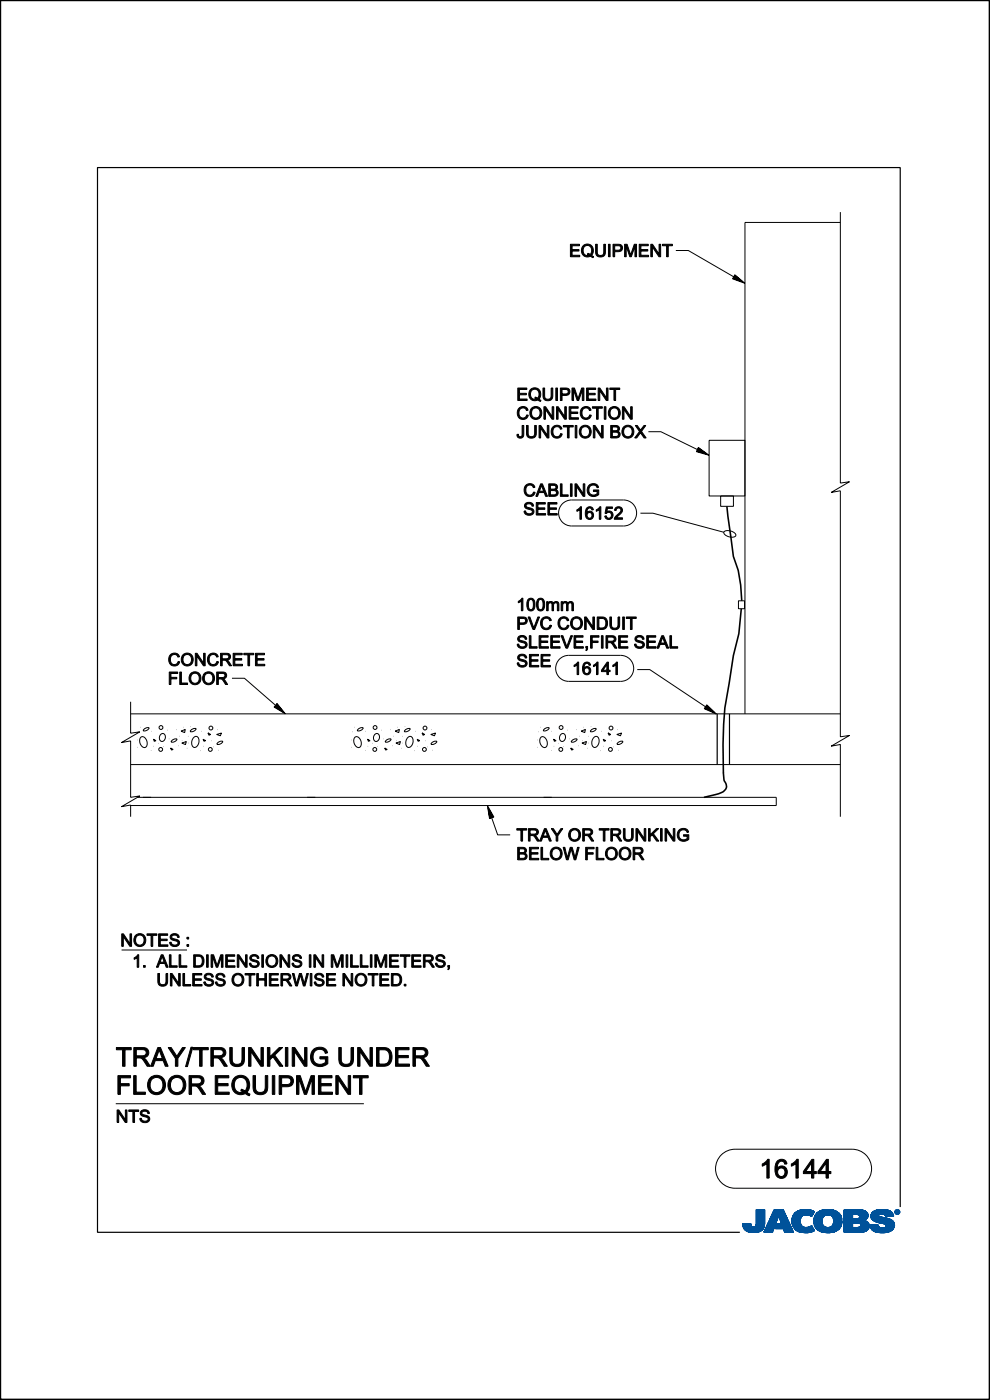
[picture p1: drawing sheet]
<svg xmlns="http://www.w3.org/2000/svg" width="210mm" height="297mm" viewBox="0 0 210 297" stroke-linecap="round" stroke-linejoin="round" font-family="sans-serif">
<path d="M152.1 151.4v10.8M154.7 151.4v10.8M191 256.1v-220.6h-170.3v225.9h136.2M.1 296.6v.3h209.7v-296.8h-209.7v296.8" fill="none" stroke="#000" stroke-width=".25"/>
<g fill="none" stroke="#000" stroke-width=".21">
<path d="M.1 .1h209.8v296.7h-209.8zM143.4 53.1h2.6l10.2 6-.2-.1v-.2l.6 .5-.8-.3 .2-.4 1.1 .9-1.4-.5 .2-.6 1.6 1.4-2-.7 .4-.8 2.1 1.8-2.6-1 .5-.8M178.3 47.2h-20.3v104.2M178.3 45v57.5l1.9-.3-3.9 2.3 2-.4v52.2l1.9-.3-3.9 2.3 2-.4v15.4M137.5 91.6h2.7l8.4 4.1-.3-.1v-.2l.7 .5-.9-.3 .2-.3 1.1 .8-1.4-.4 .2-.6 1.7 1.2-2-.6 .3-.8 2.2 1.7-2.7-.8 .5-.9M150.4 93.4h7.6v11.8h-7.6zM119.3 106.9l1.1-.7 .8-.1h11.1a2.76 2.76 0 0 1 2.7 2.7 2.76 2.76 0 0 1-2.7 2.8h-11.1a2.76 2.76 0 0 1-2.5-1.7 2.76 2.76 0 0 1 .6-3zM135.8 108.9h2.7l15 4M152.9 105.2h2.7v2.2h-2.7zM153.7 112.7a1.85 1.85 0 0 1 2.4 .9 1.69 1.69 0 0 1-2.6-.7zM118.7 139.8l1.1-.6 .8-.2h11.1a2.76 2.76 0 0 1 2.7 2.8 2.76 2.76 0 0 1-2.7 2.7h-11.1a2.76 2.76 0 0 1-2.5-1.7 2.76 2.76 0 0 1 .6-3zM156.6 127.5h1.3v1.6h-1.3z"/>
<path d="M27.7 151.4h150.6M27.7 148.9v6.6l2-.2-3.9 2.2 1.9-.3v11.9l2-.2-3.9 2.2 1.9-.3v2.5M29.1 158.5h.1M29.2 157h.1M29.4 155.2h.1M29.8 156.5l.3-.2a1.32 1.32 0 0 1 1 .9 1.32 1.32 0 0 1-.3 1.4 1.36 1.36 0 0 1-1-2.1zM29.8 154.3h.1M30.6 154.6a.91 .91 0 0 1 1-.2 .98 .98 0 0 1-1.2 .6zM32 159.2h.1M32.2 155.1h.1M32.5 156.8l.6 .3-.4 .2-.1-.5M32.6 158.3h.1"/>
<path d="M33.6 157.7h.1M34.1 155.8a.63 .63 0 0 1 .8 0 .63 .63 0 0 1 .2 .8 .66 .66 0 0 1-.8 .7 .66 .66 0 0 1-.5-1zM34.7 158.4h.1M35.5 154.9h.1M35.8 156.7h.1M36.2 158.7l.5 .3-.3 .1zM36.5 157a.91 .91 0 0 1 1-.2 .98 .98 0 0 1-1.2 .6zM37.4 154.8h.1M37.8 158.2h.1M38 156.2h.1M38.4 155.1l.9-.3-.1 .6zM38.6 157.6l.9-.3-.2 .7z"/>
<path d="M38.6 157.1h.1M38.9 154.3h.1M39.7 158.7h.1M39.9 156.2h.1M40 157.6h.1M40.5 154.1h.1M40.6 154.8a.91 .91 0 0 1 1-.2 .98 .98 0 0 1-1.2 .6zM41.1 156.5l.6-.3a1.32 1.32 0 0 1 .5 1.4 1.32 1.32 0 0 1-1 1 1.36 1.36 0 0 1-.1-2.1zM42.5 159.2h.1M42.7 155.1h.1M43.1 156.8l.5 .3-.3 .2-.2-.5M43.1 158.3h.1"/>
<path d="M44.1 155.5l.6 .3-.4 .2zM44.9 157.1h.1M45.3 158.4h.1M46 155.8l1-.3-.3 .6zM46.2 154.8h.1M46.2 157.5a.91 .91 0 0 1 1-.2 .98 .98 0 0 1-1.2 .6zM46.3 159.2h.1M49.2 143.9h2.7l7.1 6.2-.3-.1 .1-.2 .5 .6-.7-.5 .2-.3 .9 1.1-1.2-.8 .3-.5 1.3 1.6-1.8-1 .5-.7 1.7 2.1-2.4-1.4 .7-.7M74.5 158.5h.1M74.6 157h.1M74.8 155.2h.1M75.2 156.5l.3-.2a1.32 1.32 0 0 1 1.1 .9 1.32 1.32 0 0 1-.4 1.4 1.36 1.36 0 0 1-1-2.1z"/>
<path d="M75.2 154.3h.1M76 154.6a.91 .91 0 0 1 1-.2 .98 .98 0 0 1-1.2 .6zM77.4 159.2h.1M77.6 155.1h.1M77.9 156.8l.6 .3-.4 .2-.1-.5M78 158.3h.1M79 157.7h.1M79.5 155.8a.63 .63 0 0 1 .8 0 .63 .63 0 0 1 .2 .8 .66 .66 0 0 1-.8 .7 .66 .66 0 0 1-.5-1zM80.1 158.4h.1M80.9 154.9h.1M81.3 156.7h.1M81.6 158.7l.5 .3-.3 .1z"/>
<path d="M81.9 157a.91 .91 0 0 1 1-.2 .98 .98 0 0 1-1.2 .6zM82.9 154.8h.1M83.2 158.2h.1M83.4 156.2h.1M83.8 155.1l.9-.3-.1 .6zM84 157.6l.9-.3-.1 .7-.8-.4M84 157.1h.1M84.3 154.3h.1M85.1 158.7h.1M85.3 156.2h.1M85.4 157.6h.1M85.9 154.1h.1"/>
<path d="M86 154.8a.91 .91 0 0 1 1-.2 .98 .98 0 0 1-1.2 .6zM86.5 156.5l.6-.3a1.32 1.32 0 0 1 .5 1.4 1.32 1.32 0 0 1-1 1 1.36 1.36 0 0 1-.1-2.1zM87.9 159.2h.1M88.1 155.1h.1M88.5 156.8l.5 .3-.3 .2-.2-.5M88.5 158.3h.1M89.5 155.5l.6 .3-.4 .2zM90.3 157.1h.1M90.7 158.4h.1M91.4 155.8l1-.3-.2 .6zM91.6 154.8h.1M91.6 157.5a.91 .91 0 0 1 1-.2 .98 .98 0 0 1-1.2 .6z"/>
<path d="M91.7 159.2h.1M114 158.5h.1M114.1 157h.1M114.2 155.2h.1M114.7 156.5l.2-.2a1.32 1.32 0 0 1 1.1 .9 1.32 1.32 0 0 1-.3 1.4 1.36 1.36 0 0 1-1-2.1zM114.7 154.3h.1M115.5 154.6a.91 .91 0 0 1 1-.2 .98 .98 0 0 1-1.2 .6zM116.9 159.2h.1M117 155.1h.1M117.4 156.8l.6 .3-.4 .2-.2-.5M117.5 158.3h.1M118.5 157.7h.1"/>
<path d="M119 155.8a.63 .63 0 0 1 .8 0 .63 .63 0 0 1 .1 .8 .66 .66 0 0 1-.8 .7 .66 .66 0 0 1-.4-1zM119.6 158.4h.1M120.3 154.9h.1M120.7 156.7h.1M121.1 158.7l.5 .3-.3 .1zM121.4 157a.91 .91 0 0 1 1-.2 .98 .98 0 0 1-1.2 .6zM122.3 154.8h.1M122.7 158.2h.1M122.9 156.2h.1M123.3 155.1l.9-.3-.2 .6zM123.4 157.6l1-.3-.2 .7-.8-.4M123.5 157.1h.1"/>
<path d="M123.8 154.3h.1M124.5 158.7h.1M124.7 156.2h.1M124.9 157.6h.1M125.3 154.1h.1M125.4 154.8a.91 .91 0 0 1 1.1-.2 .98 .98 0 0 1-1.3 .6zM126 156.5l.6-.3a1.32 1.32 0 0 1 .5 1.4 1.32 1.32 0 0 1-1 1 1.36 1.36 0 0 1-.1-2.1zM127.4 159.2h.1M127.6 155.1h.1M127.9 156.8l.6 .3-.3 .2-.3-.5M128 158.3h.1M129 155.5l.5 .3-.3 .2z"/>
<path d="M129.7 157.1h.1M130.2 158.4h.1M130.8 155.8l1.1-.3-.3 .6zM131 154.8h.1M131.1 157.5a.91 .91 0 0 1 1-.2 .98 .98 0 0 1-1.2 .6zM131.2 159.2h.1M135.2 142h2.6l12.4 8.3-.2-.1v-.2l.6 .6-.8-.4 .2-.3 1 .9-1.3-.6 .3-.5 1.5 1.4-2-.8 .4-.8 2.1 2-2.6-1.2 .5-.8M27.7 162.2h150.6M29.2 169.1h135.5v1.8h-137M103.8 173.7l1-.4-1.4-2.4 .4 2.8 .8-.4-1-1.8 .3 2 .5-.3-.7-1.3 .3 1.4 .4-.1-.5-.8 .2 .8 .1-.1-.1-.3 1.5 4.3h2.6M25.8 201.5h13.9M24.6 234.1h52.6"/>
<path d="M153 245l1.3-.9 1.6-.3h24.8a4.1 4.1 0 0 1 4.2 4.1 4.1 4.1 0 0 1-4.2 4.2h-24.8a4.1 4.1 0 0 1-3.8-2.6 4.1 4.1 0 0 1 .9-4.5z"/>
<circle cx="34.1" cy="159" r=".41"/>
<circle cx="34.1" cy="154.3" r=".41"/>
<circle cx="44.6" cy="159" r=".41"/>
<circle cx="44.7" cy="154.4" r=".41"/>
<circle cx="79.5" cy="159" r=".41"/>
<circle cx="79.6" cy="154.3" r=".41"/>
<circle cx="90" cy="159" r=".41"/>
<circle cx="90.2" cy="154.4" r=".41"/>
<circle cx="119" cy="159" r=".41"/>
<circle cx="119" cy="154.3" r=".41"/>
<circle cx="129.5" cy="159" r=".41"/>
<circle cx="129.6" cy="154.4" r=".41"/>
</g>
<path d="M154.2 107.4l1.4 10.6 1 3 .5 3.1 .2 3.4M157.2 129.1l-.5 5.3-1.1 4.7-.9 5.9a74.4 74.4 0 0 0-1.3 19M153.4 163.9a4.1 4.1 0 0 0 .7 2.6 1.74 1.74 0 0 1-1.7 1.9l-3.1 .7" fill="none" stroke="#000" stroke-width=".34"/>
<g fill="#000" stroke="#000" stroke-width=".21">
<path d="M121 51.8h1.9v.3h-1.6v.8h1.5v.4h-1.5v.9h1.7v.3h-2z" fill-rule="evenodd"/>
<path d="M123.8 52.1a1.37 1.37 0 0 0-.3 1.8 1.37 1.37 0 0 0 1.7 .4l.6 .4 .1-.3-.4-.2a1.36 1.36 0 0 0 .1-1.9 1.36 1.36 0 0 0-1.8-.2zM124 52.3a1.01 1.01 0 0 1 1.3 .1 1.01 1.01 0 0 1 .1 1.4l-.2 .2-.5-.3-.1 .3 .4 .1a1.03 1.03 0 0 1-1.2-.3 1.03 1.03 0 0 1 0-1.2z" fill-rule="evenodd"/>
<path d="M126.3 51.8h.4v1.5a.71 .71 0 0 0 .7 .9 .71 .71 0 0 0 .7-.9v-1.5h.3v1.5a1.05 1.05 0 0 1-1 1.2 1.05 1.05 0 0 1-1.1-1.2z" fill-rule="evenodd"/>
<path d="M129.1 51.8h.3v2.7h-.3z" fill-rule="evenodd"/>
<path d="M130 51.8v2.7h.4v-1.1h.7a.81 .81 0 0 0 1-.8 .81 .81 0 0 0-1.1-.8zM130.4 52.1h.7a.49 .49 0 0 1 .6 .5 .49 .49 0 0 1-.6 .5h-.7z" fill-rule="evenodd"/>
<path d="M132.5 51.8h.5l.8 2.3 .8-2.3h.4v2.7h-.3v-2.2l-.8 2.2h-.3l-.8-2.3v2.3h-.3z" fill-rule="evenodd"/>
<path d="M135.6 51.8h1.9v.3h-1.6v.8h1.5v.4h-1.5v.9h1.7v.3h-2z" fill-rule="evenodd"/>
<path d="M138.1 51.8h.3l1.4 2.1v-2.1h.3v2.7h-.3l-1.4-2.1v2.1h-.3z" fill-rule="evenodd"/>
<path d="M140.5 51.8h2.1v.3h-.8v2.4h-.4v-2.4h-.9z" fill-rule="evenodd"/>
<path d="M110.8 90.3h.3v1.8a.74 .74 0 0 1-.7 .9 .74 .74 0 0 1-.8-.8l.4-.1v.3a.4 .4 0 0 0 .5 .2 .4 .4 0 0 0 .3-.5z" fill-rule="evenodd"/>
<path d="M109.8 82.3h2v.3h-1.6v.8h1.5v.4h-1.5v.9h1.6v.3h-2z" fill-rule="evenodd"/>
<path d="M110.2 86.5a1.15 1.15 0 0 1 1.8 .5l-.3 .1a.87 .87 0 0 0-1.2-.5 .87 .87 0 0 0-.4 1.2 .82 .82 0 0 0 .7 .9 .82 .82 0 0 0 .9-.7l.4 .1a1.22 1.22 0 0 1-1.6 .8 1.22 1.22 0 0 1-.8-1.6z" fill-rule="evenodd"/>
<path d="M112.7 86.6a1.34 1.34 0 0 0 .1 2 1.34 1.34 0 0 0 2-.3 1.33 1.33 0 0 0-.3-1.7 1.33 1.33 0 0 0-1.8 0zM113 86.8a.99 .99 0 0 1 1.6 .8 .99 .99 0 0 1-1.6 .8l-.2-.7z" fill-rule="evenodd"/>
<path d="M111.7 90.3h.3v1.5a.71 .71 0 0 0 .7 .9 .71 .71 0 0 0 .7-.9v-1.5h.4v1.5a1.05 1.05 0 0 1-1.1 1.2 1.05 1.05 0 0 1-1-1.2z" fill-rule="evenodd"/>
<path d="M112.6 82.6a1.37 1.37 0 0 0-.3 1.8 1.37 1.37 0 0 0 1.8 .4l.5 .4 .2-.3-.5-.2a1.36 1.36 0 0 0 .2-1.9 1.36 1.36 0 0 0-1.9-.2zM112.8 82.8a1.01 1.01 0 0 1 1.4 .1 1.01 1.01 0 0 1 0 1.4l-.2 .2-.5-.3-.1 .3 .4 .1a1.03 1.03 0 0 1-1.2-.3 1.03 1.03 0 0 1 0-1.3z" fill-rule="evenodd"/>
<path d="M114.3 90.3h.4l1.4 2v-2h.3v2.6h-.3l-1.4-2.1v2.1h-.4z" fill-rule="evenodd"/>
<path d="M115.4 86.3h.3l1.4 2.1v-2.1h.4v2.6h-.4l-1.4-2v2h-.3z" fill-rule="evenodd"/>
<path d="M115.2 82.3h.3v1.5a.71 .71 0 0 0 .7 .9 .71 .71 0 0 0 .7-.9v-1.5h.4v1.5a1.05 1.05 0 0 1-1.1 1.2 1.05 1.05 0 0 1-1-1.2z" fill-rule="evenodd"/>
<path d="M117.9 82.3h.4v2.7h-.4z" fill-rule="evenodd"/>
<path d="M118 86.3h.4l1.4 2.1v-2.1h.3v2.6h-.3l-1.4-2v2h-.4z" fill-rule="evenodd"/>
<path d="M118.9 82.3v2.7h.3v-1.1h.7a.81 .81 0 0 0 1-.8 .81 .81 0 0 0-1-.8zM119.2 82.6h.7a.49 .49 0 0 1 .6 .5 .49 .49 0 0 1-.6 .5h-.7z" fill-rule="evenodd"/>
<path d="M117.3 90.5a1.15 1.15 0 0 1 1.9 .5l-.3 .1a.87 .87 0 0 0-1.2-.5 .87 .87 0 0 0-.4 1.2 .82 .82 0 0 0 .7 .8 .82 .82 0 0 0 .9-.6l.4 .1a1.22 1.22 0 0 1-1.6 .8 1.22 1.22 0 0 1-.8-1.6z" fill-rule="evenodd"/>
<path d="M119.5 90.3h2.1v.3h-.9v2.3h-.3v-2.3h-.9z" fill-rule="evenodd"/>
<path d="M120.7 86.3h1.9v.3h-1.5v.8h1.4v.3h-1.4v.9h1.6v.3h-2z" fill-rule="evenodd"/>
<path d="M121.3 82.3h.6l.7 2.3 .8-2.3h.5v2.7h-.4v-2.3l-.8 2.3h-.3l-.7-2.3v2.3h-.4z" fill-rule="evenodd"/>
<path d="M122 90.3h.4v2.6h-.4z" fill-rule="evenodd"/>
<path d="M123.2 90.6a1.34 1.34 0 0 0 .1 2 1.34 1.34 0 0 0 1.9-.3 1.33 1.33 0 0 0-.2-1.8 1.33 1.33 0 0 0-1.8 .1zM123.5 90.8a.99 .99 0 0 1 1.6 .8 .99 .99 0 0 1-1.6 .8l-.3-.8z" fill-rule="evenodd"/>
<path d="M124.4 82.3h1.9v.3h-1.5v.8h1.4v.4h-1.4v.9h1.6v.3h-2z" fill-rule="evenodd"/>
<path d="M123.5 86.5a1.15 1.15 0 0 1 1.9 .5l-.4 .1a.87 .87 0 0 0-1.1-.5 .87 .87 0 0 0-.4 1.2 .82 .82 0 0 0 .7 .9 .82 .82 0 0 0 .9-.7l.3 .1a1.22 1.22 0 0 1-1.5 .8 1.22 1.22 0 0 1-.8-1.6z" fill-rule="evenodd"/>
<path d="M125.9 90.3h.3l1.4 2v-2h.3v2.6h-.3l-1.4-2.1v2.1h-.3z" fill-rule="evenodd"/>
<path d="M125.7 86.3h2.1v.3h-.9v2.3h-.4v-2.3h-.8z" fill-rule="evenodd"/>
<path d="M126.9 82.3h.3l1.4 2.1v-2.1h.4v2.7h-.4l-1.4-2.1v2.1h-.3z" fill-rule="evenodd"/>
<path d="M128.2 86.3h.3v2.6h-.3z" fill-rule="evenodd"/>
<path d="M129.4 86.6a1.34 1.34 0 0 0 0 2 1.34 1.34 0 0 0 2-.3 1.33 1.33 0 0 0-.2-1.7 1.33 1.33 0 0 0-1.8 0zM129.7 86.8a.99 .99 0 0 1 1.5 .8 .99 .99 0 0 1-1.5 .8l-.3-.7z" fill-rule="evenodd"/>
<path d="M129.5 90.3v2.6h1.1a.75 .75 0 0 0 .9-.5 .75 .75 0 0 0-.5-.9 .67 .67 0 0 0 .4-.9 .67 .67 0 0 0-.9-.3zM129.9 90.6h.5a.44 .44 0 0 1 .6 .1 .44 .44 0 0 1-.1 .6l-1 .1zM129.9 91.7h.6a.49 .49 0 0 1 .7 .4 .49 .49 0 0 1-.6 .5h-.7z" fill-rule="evenodd"/>
<path d="M129.4 82.3h2.1v.3h-.9v2.4h-.4v-2.4h-.8z" fill-rule="evenodd"/>
<path d="M132.3 90.6a1.34 1.34 0 0 0 0 2 1.34 1.34 0 0 0 2-.3 1.33 1.33 0 0 0-.2-1.8 1.33 1.33 0 0 0-1.8 .1zM132.6 90.8a.99 .99 0 0 1 1.5 .8 .99 .99 0 0 1-1.6 .8l-.2-.8z" fill-rule="evenodd"/>
<path d="M132 86.3h.4l1.4 2.1v-2.1h.3v2.6h-.3l-1.4-2v2h-.4z" fill-rule="evenodd"/>
<path d="M134.8 90.3h.4l.7 1 .7-1h.4l-.9 1.2 1 1.4h-.5l-.7-1.1-.8 1.1h-.5l1.1-1.4z" fill-rule="evenodd"/>
<path d="M111.5 106.8a1.04 1.04 0 0 1 1.7 .6h-.3a.63 .63 0 0 0-.7-.5 .63 .63 0 0 0-.6 .5l.4 .2a1.05 1.05 0 0 1 1.2 1.1 1.11 1.11 0 0 1-1.1 .6 1.11 1.11 0 0 1-.9-.9h.3a.72 .72 0 0 0 .7 .6 .72 .72 0 0 0 .7-.6l-.4-.3a.98 .98 0 0 1-1.1-1.2z" fill-rule="evenodd"/>
<path d="M111.6 102.9a1.15 1.15 0 0 1 1.9 .5l-.4 .1a.87 .87 0 0 0-1.1-.5 .87 .87 0 0 0-.5 1.2 .82 .82 0 0 0 .8 .8 .82 .82 0 0 0 .9-.6l.3 .1a1.22 1.22 0 0 1-1.5 .8 1.22 1.22 0 0 1-.8-1.6z" fill-rule="evenodd"/>
<path d="M114.7 102.6l-1 2.7h.3l.3-.8h1.1l.3 .8h.4l-1-2.7zM114.9 102.9l.4 1.3h-.9z" fill-rule="evenodd"/>
<path d="M113.8 106.6h1.9v.3h-1.6v.8h1.5v.4h-1.5v.9h1.6v.3h-1.9z" fill-rule="evenodd"/>
<path d="M116.2 106.6h1.9v.3h-1.5v.8h1.4v.4h-1.4v.9h1.6v.3h-2z" fill-rule="evenodd"/>
<path d="M116.4 102.6v2.7h1a.75 .75 0 0 0 .9-.5 .75 .75 0 0 0-.4-.9 .67 .67 0 0 0 .3-.9 .67 .67 0 0 0-.8-.4zM116.8 103h.5a.44 .44 0 0 1 .5 .1 .44 .44 0 0 1 0 .6l-1 .1zM116.8 104.1h.6a.49 .49 0 0 1 .6 .4 .49 .49 0 0 1-.6 .5h-.6z" fill-rule="evenodd"/>
<path d="M118.9 102.6h.3v2.4h1.3v.3h-1.6z" fill-rule="evenodd"/>
<path d="M121 102.6h.4v2.7h-.4z" fill-rule="evenodd"/>
<path d="M122 102.6h.3l1.4 2.1v-2.1h.4v2.7h-.4l-1.4-2.1v2.1h-.3z" fill-rule="evenodd"/>
<path d="M122.4 108.2l.7-.7h.2v2.7h-.3v-2.1l-.6 .4z" fill-rule="evenodd"/>
<path d="M124.4 107.8a1.68 1.68 0 0 0 .4 2.4 .85 .85 0 0 0 1.1-1 .85 .85 0 0 0-1.3-.6l-.1 .2a.69 .69 0 0 1 .1-.8 .69 .69 0 0 1 .8-.1l.1 .3h.4a.78 .78 0 0 0-.6-.7 .78 .78 0 0 0-.9 .3zM124.5 109.4a.6 .6 0 0 1 1.2 0 .6 .6 0 0 1-1.2 0z" fill-rule="evenodd"/>
<path d="M125 102.9a1.21 1.21 0 0 1 2 .5l-.4 .1a.96 .96 0 0 0-1.3-.5 .96 .96 0 0 0-.3 1.4 1.05 1.05 0 0 0 1.7 .3v-.4h-.8v-.4h1.1v1a1.43 1.43 0 0 1-2.1 .1 1.43 1.43 0 0 1 .1-2.1z" fill-rule="evenodd"/>
<path d="M126.5 108.2l.7-.7h.3v2.7h-.4v-2.1l-.6 .4z" fill-rule="evenodd"/>
<path d="M128.6 107.5h1.3v.4h-1l-.2 .7a.88 .88 0 0 1 1.3 .4 .88 .88 0 0 1-.6 1.2 .88 .88 0 0 1-1.1-.7l.3-.1a.58 .58 0 0 0 .7 .4 .58 .58 0 0 0 .4-.6 .58 .58 0 0 0-.6-.5l-.5 .2h-.3z" fill-rule="evenodd"/>
<path d="M130.6 107.7a.87 .87 0 0 1 1.4 .2 .87 .87 0 0 1-.5 1.3l-.7 .6h1.2v.4h-1.7a3 3 0 0 1 1.3-1.6 .51 .51 0 0 0-.2-.8 .51 .51 0 0 0-.7 .5h-.3z" fill-rule="evenodd"/>
<path d="M38.8 138.9a1.34 1.34 0 0 0 0 2 1.34 1.34 0 0 0 2-.3 1.33 1.33 0 0 0-.2-1.7 1.33 1.33 0 0 0-1.8 0zM39.1 139.1a.99 .99 0 0 1 1.6 .8 .99 .99 0 0 1-1.6 .8l-.3-.7z" fill-rule="evenodd"/>
<path d="M110.1 135a1.04 1.04 0 0 1 1.6 .6h-.3a.63 .63 0 0 0-.6-.5 .63 .63 0 0 0-.6 .6l.3 .2a1.05 1.05 0 0 1 1.3 1.1 1.11 1.11 0 0 1-1.2 .5 1.11 1.11 0 0 1-.9-.8l.3-.1a.72 .72 0 0 0 .7 .6 .72 .72 0 0 0 .8-.5l-.4-.3a.98 .98 0 0 1-1.2-1.2z" fill-rule="evenodd"/>
<path d="M109.8 130.9v2.6h.4v-1h.7a.81 .81 0 0 0 1-.8 .81 .81 0 0 0-1.1-.8zM110.2 131.2h.7a.49 .49 0 0 1 .6 .5 .49 .49 0 0 1-.6 .4h-.7z" fill-rule="evenodd"/>
<path d="M109.9 127.6l.8-.7h.2v2.7h-.3v-2.1l-.7 .4z" fill-rule="evenodd"/>
<path d="M112.1 127.1a1.99 1.99 0 0 0 .1 2.4 .88 .88 0 0 0 .9-.1 .88 .88 0 0 0 .4-.9 1.17 1.17 0 0 0-1.1-1.6zM112.3 127.4l.5-.2a1.64 1.64 0 0 1 0 2.1h-.3a1.69 1.69 0 0 1-.2-1.9z" fill-rule="evenodd"/>
<path d="M112.3 134.9h.3v2.3h1.3v.3h-1.6z" fill-rule="evenodd"/>
<path d="M112 130.9h.4l.8 2.3 .9-2.3h.3l-1 2.6h-.4z" fill-rule="evenodd"/>
<path d="M114.2 127.1a1.99 1.99 0 0 0 0 2.4 .88 .88 0 0 0 1-.1 .88 .88 0 0 0 .3-.9 1.17 1.17 0 0 0-1-1.6zM114.3 127.4l.5-.2a1.64 1.64 0 0 1 0 2.1h-.3a1.69 1.69 0 0 1-.2-1.9z" fill-rule="evenodd"/>
<path d="M114.4 134.9h1.9v.3h-1.6v.8h1.5v.3h-1.5v.9h1.6v.3h-1.9z" fill-rule="evenodd"/>
<path d="M116 127.6h.2v.3a.65 .65 0 0 1 1.2 0 .62 .62 0 0 1 .7-.3 .62 .62 0 0 1 .5 .6v1.4h-.4v-1.2a.43 .43 0 0 0-.4-.5 .43 .43 0 0 0-.4 .6v1.1h-.3v-1.3a.44 .44 0 0 0-.6-.4 .44 .44 0 0 0-.2 .7v1h-.3z" fill-rule="evenodd"/>
<path d="M115.1 131.1a1.15 1.15 0 0 1 1.9 .5l-.4 .1a.87 .87 0 0 0-1.1-.5 .87 .87 0 0 0-.5 1.2 .82 .82 0 0 0 .7 .9 .82 .82 0 0 0 1-.7l.3 .1a1.22 1.22 0 0 1-1.6 .8 1.22 1.22 0 0 1-.7-1.6z" fill-rule="evenodd"/>
<path d="M116.8 134.9h1.9v.3h-1.5v.8h1.4v.3h-1.4v.9h1.6v.3h-2z" fill-rule="evenodd"/>
<path d="M119 127.6h.3v.3a.65 .65 0 0 1 1.2 0 .62 .62 0 0 1 .7-.3 .62 .62 0 0 1 .4 .6v1.4h-.3v-1.2a.43 .43 0 0 0-.5-.5 .43 .43 0 0 0-.3 .6v1.1h-.3v-1.3a.44 .44 0 0 0-.6-.4 .44 .44 0 0 0-.2 .7v1h-.4z" fill-rule="evenodd"/>
<path d="M119 134.9h.4l.8 2.3 .9-2.3h.3l-1 2.6h-.4z" fill-rule="evenodd"/>
<path d="M118.8 131.1a1.15 1.15 0 0 1 1.9 .5l-.4 .1a.87 .87 0 0 0-1.1-.5 .87 .87 0 0 0-.5 1.2 .82 .82 0 0 0 .7 .9 .82 .82 0 0 0 .9-.7l.4 .1a1.22 1.22 0 0 1-1.6 .8 1.22 1.22 0 0 1-.7-1.6z" fill-rule="evenodd"/>
<path d="M121.4 131.2a1.34 1.34 0 0 0 0 2 1.34 1.34 0 0 0 2-.3 1.33 1.33 0 0 0-.2-1.7 1.33 1.33 0 0 0-1.8 0zM121.7 131.4a.99 .99 0 0 1 1.5 .8 .99 .99 0 0 1-1.6 .8l-.2-.7z" fill-rule="evenodd"/>
<path d="M121.8 134.9h1.9v.3h-1.6v.8h1.5v.3h-1.5v.9h1.6v.3h-1.9z" fill-rule="evenodd"/>
<path d="M124 130.9h.4l1.4 2.1v-2.1h.3v2.6h-.4l-1.4-2v2h-.3z" fill-rule="evenodd"/>
<path d="M124.3 137.1h.3v.6l-.3 .3-.1-.1 .3-.4h-.2z" fill-rule="evenodd"/>
<path d="M125.3 134.9h1.8v.3h-1.5v.8h1.3v.3h-1.3v1.2h-.3z" fill-rule="evenodd"/>
<path d="M126.7 130.9v2.6h.9a1.33 1.33 0 0 0 1.3-1.3 1.33 1.33 0 0 0-1.3-1.3zM127 131.2h.6a1.02 1.02 0 0 1 .9 1 1.02 1.02 0 0 1-.9 1h-.6z" fill-rule="evenodd"/>
<path d="M127.6 134.9h.3v2.6h-.3z" fill-rule="evenodd"/>
<path d="M128.5 134.9v2.6h.4v-1.2h.4a.81 .81 0 0 1 .8 .7l.3 .5h.5l-1-1.2a.74 .74 0 0 0 .8-.8 .74 .74 0 0 0-1-.6zM128.9 135.2h.8a.46 .46 0 0 1 .6 .4 .46 .46 0 0 1-.7 .4h-.7z" fill-rule="evenodd"/>
<path d="M129.4 130.9h.3v1.5a.71 .71 0 0 0 .7 .9 .71 .71 0 0 0 .7-.9v-1.5h.3v1.5a1.05 1.05 0 0 1-1 1.2 1.05 1.05 0 0 1-1-1.2z" fill-rule="evenodd"/>
<path d="M131.2 134.9h1.9v.3h-1.5v.8h1.4v.3h-1.4v.9h1.6v.3h-2z" fill-rule="evenodd"/>
<path d="M132.1 130.9h.3v2.6h-.3z" fill-rule="evenodd"/>
<path d="M132.9 130.9h2.1v.3h-.9v2.3h-.4v-2.3h-.8z" fill-rule="evenodd"/>
<path d="M134.9 135a1.04 1.04 0 0 1 1.7 .6h-.3a.63 .63 0 0 0-.6-.5 .63 .63 0 0 0-.7 .6l.4 .2a1.05 1.05 0 0 1 1.3 1.1 1.11 1.11 0 0 1-1.2 .5 1.11 1.11 0 0 1-.9-.8l.3-.1a.72 .72 0 0 0 .7 .6 .72 .72 0 0 0 .7-.5l-.4-.3a.98 .98 0 0 1-1.1-1.2z" fill-rule="evenodd"/>
<path d="M137.2 134.9h1.9v.3h-1.6v.8h1.5v.3h-1.5v.9h1.7v.3h-2z" fill-rule="evenodd"/>
<path d="M140.4 134.9l-1 2.6h.3l.3-.8h1.1l.3 .8h.4l-1-2.6zM140.6 135.1l.4 1.3h-.9z" fill-rule="evenodd"/>
<path d="M142.1 134.9h.3v2.3h1.4v.3h-1.7z" fill-rule="evenodd"/>
<path d="M35.9 142.6h1.8v.3h-1.4v.8h1.2v.3h-1.2v1.2h-.4z" fill-rule="evenodd"/>
<path d="M36.2 138.8a1.15 1.15 0 0 1 1.9 .5l-.4 .1a.87 .87 0 0 0-1.1-.5 .87 .87 0 0 0-.4 1.2 .82 .82 0 0 0 .7 .9 .82 .82 0 0 0 .9-.7l.3 .1a1.22 1.22 0 0 1-1.5 .8 1.22 1.22 0 0 1-.8-1.6z" fill-rule="evenodd"/>
<path d="M38.1 142.6h.4v2.3h1.3v.3h-1.7z" fill-rule="evenodd"/>
<path d="M40.5 142.9a1.34 1.34 0 0 0 0 2 1.34 1.34 0 0 0 2-.3 1.33 1.33 0 0 0-.3-1.8 1.33 1.33 0 0 0-1.7 .1zM40.7 143.1a.99 .99 0 0 1 1.6 .8 .99 .99 0 0 1-1.6 .8l-.2-.8z" fill-rule="evenodd"/>
<path d="M41.4 138.6h.4l1.4 2.1v-2.1h.3v2.6h-.3l-1.4-2v2h-.4z" fill-rule="evenodd"/>
<path d="M43.3 142.9a1.34 1.34 0 0 0 .1 2 1.34 1.34 0 0 0 1.9-.3 1.33 1.33 0 0 0-.2-1.8 1.33 1.33 0 0 0-1.8 .1zM43.6 143.1a.99 .99 0 0 1 1.6 .8 .99 .99 0 0 1-1.6 .8l-.3-.8z" fill-rule="evenodd"/>
<path d="M46 142.6v2.6h.3v-1.2h.4a.81 .81 0 0 1 .8 .7l.4 .5h.4l-1-1.2a.74 .74 0 0 0 .8-.8 .74 .74 0 0 0-1-.6zM46.3 142.9h.9a.46 .46 0 0 1 .5 .5 .46 .46 0 0 1-.6 .3h-.8z" fill-rule="evenodd"/>
<path d="M44.4 138.8a1.15 1.15 0 0 1 1.9 .5l-.3 .1a.87 .87 0 0 0-1.2-.5 .87 .87 0 0 0-.4 1.2 .82 .82 0 0 0 .7 .9 .82 .82 0 0 0 .9-.7l.3 .1a1.22 1.22 0 0 1-1.5 .8 1.22 1.22 0 0 1-.8-1.6z" fill-rule="evenodd"/>
<path d="M46.8 138.6v2.6h.3v-1.1h.8l.8 1.1h.4l-.9-1.2a.74 .74 0 0 0 .7-.8 .74 .74 0 0 0-.9-.6zM47.1 138.9h.9a.46 .46 0 0 1 .5 .5 .46 .46 0 0 1-.6 .4h-.8z" fill-rule="evenodd"/>
<path d="M49.5 138.6h1.9v.3h-1.6v.8h1.5v.3h-1.5v.9h1.6v.3h-1.9z" fill-rule="evenodd"/>
<path d="M51.7 138.6h2.1v.3h-.9v2.3h-.3v-2.3h-.9z" fill-rule="evenodd"/>
<path d="M54.2 138.6h1.9v.3h-1.6v.8h1.5v.3h-1.5v.9h1.7v.3h-2z" fill-rule="evenodd"/>
<path d="M110.1 139a1.04 1.04 0 0 1 1.6 .6h-.3a.63 .63 0 0 0-.6-.5 .63 .63 0 0 0-.6 .5l.3 .3a1.05 1.05 0 0 1 1.3 1 1.11 1.11 0 0 1-1.2 .6 1.11 1.11 0 0 1-.9-.9h.3a.72 .72 0 0 0 .7 .6 .72 .72 0 0 0 .8-.6l-.4-.2a.98 .98 0 0 1-1.2-1.3z" fill-rule="evenodd"/>
<path d="M112.3 138.8h1.9v.3h-1.5v.9h1.4v.3h-1.4v.9h1.6v.3h-2z" fill-rule="evenodd"/>
<path d="M114.8 138.8h1.9v.3h-1.6v.9h1.5v.3h-1.5v.9h1.6v.3h-1.9z" fill-rule="evenodd"/>
<path d="M121.8 141.1l.7-.6h.2v2.6h-.3v-2.1l-.6 .4z" fill-rule="evenodd"/>
<path d="M123.8 140.8a1.68 1.68 0 0 0 .4 2.3 .85 .85 0 0 0 1.1-.9 .85 .85 0 0 0-1.3-.6l-.1 .1a.69 .69 0 0 1 .1-.7 .69 .69 0 0 1 .8-.1l.1 .2h.4a.78 .78 0 0 0-.6-.6 .78 .78 0 0 0-.9 .3zM123.9 142.3a.6 .6 0 0 1 1.2 0 .6 .6 0 0 1-1.2 0z" fill-rule="evenodd"/>
<path d="M125.9 141.1l.7-.6h.3v2.6h-.4v-2.1l-.6 .4z" fill-rule="evenodd"/>
<path d="M128.8 140.5l-1.2 1.7v.3h1.1v.6h.4v-.6h.3v-.3h-.3v-1.7zM128.7 141v1.2h-.8z" fill-rule="evenodd"/>
<path d="M130 141.1l.8-.6h.2v2.6h-.4v-2.1l-.6 .4z" fill-rule="evenodd"/>
<path d="M109.6 175.8h2.1v.3h-.9v2.3h-.3v-2.3h-.9z" fill-rule="evenodd"/>
<path d="M112.1 175.8v2.6h.3v-1.1h.4a.81 .81 0 0 1 .8 .6l.4 .5h.4l-.9-1.2a.74 .74 0 0 0 .7-.8 .74 .74 0 0 0-.9-.6zM112.4 176.1h.9a.46 .46 0 0 1 .5 .5 .46 .46 0 0 1-.6 .4h-.8z" fill-rule="evenodd"/>
<path d="M115.5 175.8l-1 2.6h.3l.3-.8h1.1l.3 .8h.4l-1-2.6zM115.7 176.1l.4 1.2h-.9z" fill-rule="evenodd"/>
<path d="M117 175.8h.4l.8 1.2 .8-1.2h.4l-1.1 1.5v1.1h-.3v-1.1z" fill-rule="evenodd"/>
<path d="M121 176.1a1.34 1.34 0 0 0 0 2 1.34 1.34 0 0 0 2-.3 1.33 1.33 0 0 0-.2-1.7 1.33 1.33 0 0 0-1.8 0zM121.2 176.3a.99 .99 0 0 1 1.6 .8 .99 .99 0 0 1-1.6 .8l-.2-.8z" fill-rule="evenodd"/>
<path d="M123.6 175.8v2.6h.4v-1.1h.4a.81 .81 0 0 1 .7 .6l.4 .5h.4l-.9-1.2a.74 .74 0 0 0 .7-.8 .74 .74 0 0 0-.9-.6zM124 176.1h.8a.46 .46 0 0 1 .6 .5 .46 .46 0 0 1-.7 .4h-.7z" fill-rule="evenodd"/>
<path d="M127.1 175.8h2.1v.3h-.9v2.3h-.3v-2.3h-.9z" fill-rule="evenodd"/>
<path d="M129.6 175.8v2.6h.3v-1.1h.4a.81 .81 0 0 1 .8 .6l.4 .5h.4l-1-1.2a.74 .74 0 0 0 .8-.8 .74 .74 0 0 0-1-.6zM129.9 176.1h.9a.46 .46 0 0 1 .5 .5 .46 .46 0 0 1-.6 .4h-.8z" fill-rule="evenodd"/>
<path d="M132.2 175.8h.4v1.5a.71 .71 0 0 0 .7 .9 .71 .71 0 0 0 .7-.9v-1.5h.3v1.5a1.05 1.05 0 0 1-1 1.2 1.05 1.05 0 0 1-1.1-1.2z" fill-rule="evenodd"/>
<path d="M134.9 175.8h.4l1.4 2.1v-2.1h.3v2.6h-.4l-1.4-2v2h-.3z" fill-rule="evenodd"/>
<path d="M137.6 175.8h.3v1.3l1.3-1.3h.5l-1.1 1.1 1.2 1.5h-.5l-1-1.3-.4 .4v.9h-.3z" fill-rule="evenodd"/>
<path d="M140.1 175.8h.4v2.6h-.4z" fill-rule="evenodd"/>
<path d="M141.1 175.8h.3l1.4 2.1v-2.1h.4v2.6h-.4l-1.4-2v2h-.3z" fill-rule="evenodd"/>
<path d="M144.1 176a1.21 1.21 0 0 1 2 .5l-.4 .1a.96 .96 0 0 0-1.3-.4 .96 .96 0 0 0-.3 1.3 1.05 1.05 0 0 0 1.7 .4v-.5h-.8v-.3h1.1v1a1.43 1.43 0 0 1-2.1 0 1.43 1.43 0 0 1 .1-2.1z" fill-rule="evenodd"/>
<path d="M28.7 198.4a1.34 1.34 0 0 0 .1 2.1 1.34 1.34 0 0 0 2-.3 1.33 1.33 0 0 0-.3-1.8 1.33 1.33 0 0 0-1.8 0zM29 198.6a.99 .99 0 0 1 1.6 .8 .99 .99 0 0 1-1.6 .8l-.2-.7z" fill-rule="evenodd"/>
<path d="M36.3 198.3a1.04 1.04 0 0 1 1.7 .6h-.3a.63 .63 0 0 0-.6-.5 .63 .63 0 0 0-.7 .5l.4 .2a1.05 1.05 0 0 1 1.3 1.1 1.11 1.11 0 0 1-1.2 .6 1.11 1.11 0 0 1-.9-.9h.3a.72 .72 0 0 0 .7 .6 .72 .72 0 0 0 .7-.6l-.4-.3a.98 .98 0 0 1-1.1-1.2z" fill-rule="evenodd"/>
<path d="M39.7 198.8v.4h.3v-.4zM39.7 200.4v.4h.3v-.4z" fill-rule="evenodd"/>
<path d="M109.8 179.8v2.6h1a.75 .75 0 0 0 .9-.5 .75 .75 0 0 0-.4-.9 .67 .67 0 0 0 .3-.9 .67 .67 0 0 0-.8-.3zM110.2 180.1h.5a.44 .44 0 0 1 .6 .1 .44 .44 0 0 1-.1 .6l-1 .1zM110.2 181.2h.6a.49 .49 0 0 1 .7 .4 .49 .49 0 0 1-.7 .5h-.6z" fill-rule="evenodd"/>
<path d="M112.3 179.8h1.9v.3h-1.5v.8h1.4v.3h-1.4v.9h1.6v.3h-2z" fill-rule="evenodd"/>
<path d="M114.7 179.8h.4v2.3h1.3v.3h-1.7z" fill-rule="evenodd"/>
<path d="M117.1 180.1a1.34 1.34 0 0 0 0 2 1.34 1.34 0 0 0 2-.3 1.33 1.33 0 0 0-.3-1.8 1.33 1.33 0 0 0-1.7 .1zM117.3 180.3a.99 .99 0 0 1 1.6 .8 .99 .99 0 0 1-1.6 .8l-.2-.8z" fill-rule="evenodd"/>
<path d="M119.5 179.8h.3l.5 2.2 .7-2.2h.4l.6 2.2 .5-2.2h.4l-.8 2.6h-.3l-.6-2.3-.7 2.3h-.3z" fill-rule="evenodd"/>
<path d="M124.2 179.8h1.8v.3h-1.4v.8h1.2v.3h-1.2v1.2h-.4z" fill-rule="evenodd"/>
<path d="M126.5 179.8h.3v2.3h1.3v.3h-1.6z" fill-rule="evenodd"/>
<path d="M128.8 180.1a1.34 1.34 0 0 0 0 2 1.34 1.34 0 0 0 2-.3 1.33 1.33 0 0 0-.2-1.8 1.33 1.33 0 0 0-1.8 .1zM129.1 180.3a.99 .99 0 0 1 1.5 .8 .99 .99 0 0 1-1.6 .8l-.2-.8z" fill-rule="evenodd"/>
<path d="M131.7 180.1a1.34 1.34 0 0 0 0 2 1.34 1.34 0 0 0 2-.3 1.33 1.33 0 0 0-.3-1.8 1.33 1.33 0 0 0-1.7 .1zM131.9 180.3a.99 .99 0 0 1 1.6 .8 .99 .99 0 0 1-1.6 .8l-.2-.8z" fill-rule="evenodd"/>
<path d="M134.3 179.8v2.6h.3v-1.2l.8 .1 .8 1.1h.4l-.9-1.2a.74 .74 0 0 0 .7-.8 .74 .74 0 0 0-.9-.6zM134.6 180.1h.9a.46 .46 0 0 1 .5 .4 .46 .46 0 0 1-.6 .4h-.8z" fill-rule="evenodd"/>
<path d="M25.8 198.1h.4l1.4 2.1v-2.1h.3v2.7h-.3l-1.4-2.1v2.1h-.4z" fill-rule="evenodd"/>
<path d="M28.5 203.2l.7-.7h.2v2.7h-.3v-2.1l-.6 .4z" fill-rule="evenodd"/>
<path d="M30.4 204.8h.4v.4h-.4z" fill-rule="evenodd"/>
<path d="M31.2 198.1h2.1v.3h-.9v2.4h-.4v-2.4h-.8z" fill-rule="evenodd"/>
<path d="M34.2 202.6l-1 2.6h.4l.2-.8h1.2l.3 .8h.4l-1.1-2.6zM34.4 202.8l.4 1.3h-.9z" fill-rule="evenodd"/>
<path d="M33.6 198.1h2v.3h-1.6v.8h1.5v.3h-1.5v.9h1.6v.4h-2z" fill-rule="evenodd"/>
<path d="M33.5 206.5h.3v1.6a.71 .71 0 0 0 .7 .8 .71 .71 0 0 0 .7-.8v-1.6h.4v1.6a1.05 1.05 0 0 1-1.1 1.1 1.05 1.05 0 0 1-1-1.1z" fill-rule="evenodd"/>
<path d="M35.9 202.6h.4v2.3h1.3v.3h-1.7z" fill-rule="evenodd"/>
<path d="M36.1 206.5h.4l1.4 2.1v-2.1h.3v2.7h-.3l-1.4-2.1v2.1h-.4z" fill-rule="evenodd"/>
<path d="M38 202.6h.3v2.3h1.3v.3h-1.6z" fill-rule="evenodd"/>
<path d="M38.8 206.5h.4v2.4h1.3v.3h-1.7z" fill-rule="evenodd"/>
<path d="M40.9 206.5h1.9v.3h-1.6v.8h1.5v.4h-1.5v.9h1.7v.3h-2z" fill-rule="evenodd"/>
<path d="M41.1 202.6v2.6h.9a1.33 1.33 0 0 0 1.3-1.3 1.33 1.33 0 0 0-1.3-1.3zM41.4 202.9h.6a1.02 1.02 0 0 1 .9 1 1.02 1.02 0 0 1-.9 1h-.6z" fill-rule="evenodd"/>
<path d="M43.6 206.7a1.04 1.04 0 0 1 1.7 .6h-.4a.63 .63 0 0 0-.6-.5 .63 .63 0 0 0-.6 .5l.3 .2a1.05 1.05 0 0 1 1.3 1.1 1.11 1.11 0 0 1-1.1 .6 1.11 1.11 0 0 1-1-.9h.4a.72 .72 0 0 0 .6 .6 .72 .72 0 0 0 .8-.6l-.4-.3a.98 .98 0 0 1-1.2-1.2z" fill-rule="evenodd"/>
<path d="M43.8 202.6h.4v2.6h-.4z" fill-rule="evenodd"/>
<path d="M44.8 202.6h.5l.8 2.2 .7-2.2h.5v2.6h-.3v-2.2l-.8 2.2h-.3l-.8-2.3v2.3h-.3z" fill-rule="evenodd"/>
<path d="M46 206.7a1.04 1.04 0 0 1 1.7 .6h-.3a.63 .63 0 0 0-.6-.5 .63 .63 0 0 0-.6 .5l.3 .2a1.05 1.05 0 0 1 1.3 1.1 1.11 1.11 0 0 1-1.2 .6 1.11 1.11 0 0 1-.9-.9h.3a.72 .72 0 0 0 .7 .6 .72 .72 0 0 0 .7-.6l-.3-.3a.98 .98 0 0 1-1.2-1.2z" fill-rule="evenodd"/>
<path d="M47.9 202.6h1.9v.3h-1.6v.8h1.5v.3h-1.5v.9h1.7v.3h-2z" fill-rule="evenodd"/>
<path d="M49.6 206.9a1.34 1.34 0 0 0 0 2 1.34 1.34 0 0 0 2-.3 1.33 1.33 0 0 0-.3-1.8 1.33 1.33 0 0 0-1.7 .1zM49.8 207a.99 .99 0 0 1 1.6 .8 .99 .99 0 0 1-1.6 .8l-.2-.7z" fill-rule="evenodd"/>
<path d="M50.3 202.6h.4l1.4 2v-2h.3v2.6h-.3l-1.4-2.1v2.1h-.4z" fill-rule="evenodd"/>
<path d="M52 206.5h2.1v.3h-.9v2.4h-.3v-2.4h-.9z" fill-rule="evenodd"/>
<path d="M53.2 202.7a1.04 1.04 0 0 1 1.7 .6h-.3a.63 .63 0 0 0-.6-.5 .63 .63 0 0 0-.7 .5l.4 .3a1.05 1.05 0 0 1 1.3 1.1 1.11 1.11 0 0 1-1.2 .5 1.11 1.11 0 0 1-.9-.9h.3a.72 .72 0 0 0 .7 .6 .72 .72 0 0 0 .7-.5l-.4-.3a.98 .98 0 0 1-1.1-1.2z" fill-rule="evenodd"/>
<path d="M54.5 206.5h.3v1.1h1.4v-1.1h.3v2.7h-.3v-1.3h-1.4v1.3h-.3z" fill-rule="evenodd"/>
<path d="M55.5 202.6h.4v2.6h-.4z" fill-rule="evenodd"/>
<path d="M56.7 202.9a1.34 1.34 0 0 0 .1 2 1.34 1.34 0 0 0 2-.3 1.33 1.33 0 0 0-.3-1.8 1.33 1.33 0 0 0-1.8 .1zM57 203.1a.99 .99 0 0 1 1.6 .8 .99 .99 0 0 1-1.6 .8l-.2-.8z" fill-rule="evenodd"/>
<path d="M57.1 206.5h1.9v.3h-1.5v.8h1.4v.4h-1.4v.9h1.6v.3h-2z" fill-rule="evenodd"/>
<path d="M59.4 202.6h.3l1.4 2v-2h.4v2.6h-.4l-1.4-2.1v2.1h-.3z" fill-rule="evenodd"/>
<path d="M59.6 206.5v2.7h.3v-1.2h.4a.81 .81 0 0 1 .8 .6l.4 .6h.4l-.9-1.2a.74 .74 0 0 0 .7-.9 .74 .74 0 0 0-.9-.6zM59.9 206.8h.9a.46 .46 0 0 1 .5 .5 .46 .46 0 0 1-.6 .4h-.8z" fill-rule="evenodd"/>
<path d="M62.3 202.7a1.04 1.04 0 0 1 1.7 .6h-.4a.63 .63 0 0 0-.6-.5 .63 .63 0 0 0-.6 .5l.4 .3a1.05 1.05 0 0 1 1.2 1.1 1.11 1.11 0 0 1-1.1 .5 1.11 1.11 0 0 1-1-.9h.4a.72 .72 0 0 0 .7 .6 .72 .72 0 0 0 .7-.5l-.4-.3a.98 .98 0 0 1-1.2-1.2z" fill-rule="evenodd"/>
<path d="M62 206.5h.4l.5 2.3 .6-2.3h.4l.6 2.3 .6-2.3h.3l-.7 2.7h-.3l-.7-2.4-.6 2.4h-.4z" fill-rule="evenodd"/>
<path d="M65.6 202.6h.4v2.6h-.4z" fill-rule="evenodd"/>
<path d="M65.8 206.5h.4v2.7h-.4z" fill-rule="evenodd"/>
<path d="M66.6 202.6h.3l1.4 2v-2h.4v2.6h-.4l-1.4-2.1v2.1h-.3z" fill-rule="evenodd"/>
<path d="M67 206.7a1.04 1.04 0 0 1 1.7 .6h-.3a.63 .63 0 0 0-.7-.5 .63 .63 0 0 0-.6 .5l.4 .2a1.05 1.05 0 0 1 1.2 1.1 1.11 1.11 0 0 1-1.1 .6 1.11 1.11 0 0 1-.9-.9h.3a.72 .72 0 0 0 .7 .6 .72 .72 0 0 0 .7-.6l-.4-.3a.98 .98 0 0 1-1.1-1.2z" fill-rule="evenodd"/>
<path d="M69.3 206.5h1.9v.3h-1.6v.8h1.5v.4h-1.5v.9h1.6v.3h-1.9z" fill-rule="evenodd"/>
<path d="M70.3 202.6h.5l.7 2.2 .8-2.2h.5v2.6h-.3v-2.2l-.8 2.2h-.3l-.8-2.3v2.3h-.3z" fill-rule="evenodd"/>
<path d="M72.7 206.5h.4l1.4 2.1v-2.1h.3v2.7h-.3l-1.4-2.1v2.1h-.4z" fill-rule="evenodd"/>
<path d="M73.4 202.6h.4v2.6h-.4z" fill-rule="evenodd"/>
<path d="M74.4 202.6h.3v2.3h1.3v.3h-1.6z" fill-rule="evenodd"/>
<path d="M75.7 206.9a1.34 1.34 0 0 0 0 2 1.34 1.34 0 0 0 2-.3 1.33 1.33 0 0 0-.3-1.8 1.33 1.33 0 0 0-1.7 .1zM75.9 207a.99 .99 0 0 1 1.6 .8 .99 .99 0 0 1-1.6 .8l-.2-.7z" fill-rule="evenodd"/>
<path d="M76.4 202.6h.4v2.3h1.3v.3h-1.7z" fill-rule="evenodd"/>
<path d="M78.6 202.6h.3v2.6h-.3z" fill-rule="evenodd"/>
<path d="M78.1 206.5h2.1v.3h-.9v2.4h-.3v-2.4h-.9z" fill-rule="evenodd"/>
<path d="M79.5 202.6h.5l.8 2.2 .8-2.2h.4v2.6h-.3v-2.2l-.8 2.2h-.3l-.7-2.3v2.3h-.4z" fill-rule="evenodd"/>
<path d="M80.6 206.5h1.9v.3h-1.6v.8h1.5v.4h-1.5v.9h1.6v.3h-1.9z" fill-rule="evenodd"/>
<path d="M82.6 202.6h1.9v.3h-1.5v.8h1.4v.3h-1.4v.9h1.6v.3h-2z" fill-rule="evenodd"/>
<path d="M83 206.5v2.7h1a1.33 1.33 0 0 0 1.2-1.4 1.33 1.33 0 0 0-1.3-1.3zM83.4 206.8h.5a1.02 1.02 0 0 1 .9 1 1.02 1.02 0 0 1-.9 1.1h-.5z" fill-rule="evenodd"/>
<path d="M85.7 208.8h.4v.4h-.4z" fill-rule="evenodd"/>
<path d="M84.9 202.6h2.1v.3h-.9v2.3h-.4v-2.3h-.8z" fill-rule="evenodd"/>
<path d="M87.3 202.6h2v.3h-1.6v.8h1.5v.3h-1.5v.9h1.6v.3h-2z" fill-rule="evenodd"/>
<path d="M89.8 202.6v2.6h.4v-1.2h.4a.81 .81 0 0 1 .8 .6l.3 .6h.4l-.9-1.2a.74 .74 0 0 0 .7-.8 .74 .74 0 0 0-.9-.6zM90.2 202.8h.8a.46 .46 0 0 1 .6 .5 .46 .46 0 0 1-.7 .4h-.7z" fill-rule="evenodd"/>
<path d="M92.7 202.7a1.04 1.04 0 0 1 1.7 .6h-.3a.63 .63 0 0 0-.7-.5 .63 .63 0 0 0-.6 .5l.4 .3a1.05 1.05 0 0 1 1.2 1.1 1.11 1.11 0 0 1-1.1 .5 1.11 1.11 0 0 1-.9-.9h.3a.72 .72 0 0 0 .7 .6 .72 .72 0 0 0 .7-.5l-.4-.3a.98 .98 0 0 1-1.1-1.2z" fill-rule="evenodd"/>
<path d="M95 204.8h.4l-.1 .6-.2 .3-.1-.1 .2-.4h-.2z" fill-rule="evenodd"/>
<path d="M24.8 235.5h.4l1.4 2.1v-2.1h.3v2.6h-.3l-1.4-2.1v2.1h-.4z" fill-rule="evenodd"/>
<path d="M25 228.2h2.7v.5h-2.2v1.2h1.9v.5h-1.9v1.8h-.5z" fill-rule="evenodd"/>
<path d="M24.7 222.2h3.1v.5h-1.3v3.5h-.5v-3.5h-1.3z" fill-rule="evenodd"/>
<path d="M27.3 235.5h2.1v.3h-.9v2.3h-.3v-2.3h-.9z" fill-rule="evenodd"/>
<path d="M28.4 228.2h.5v3.5h1.9v.5h-2.4z" fill-rule="evenodd"/>
<path d="M28.4 222.2v4h.5v-1.8h.6a1.22 1.22 0 0 1 1.2 1l.5 .8h.7l-.8-1.3-.7-.5a1.1 1.1 0 0 0 1.1-1.3 1.1 1.1 0 0 0-1.4-.9zM28.9 222.7h1.3a.7 .7 0 0 1 .8 .7 .7 .7 0 0 1-1 .6h-1.1z" fill-rule="evenodd"/>
<path d="M30 235.6a1.04 1.04 0 0 1 1.7 .6h-.3a.63 .63 0 0 0-.7-.5 .63 .63 0 0 0-.6 .6l.4 .2a1.05 1.05 0 0 1 1.2 1.1 1.11 1.11 0 0 1-1.1 .6 1.11 1.11 0 0 1-.9-.9l.3-.1a.72 .72 0 0 0 .7 .7 .72 .72 0 0 0 .7-.6l-.4-.3a.98 .98 0 0 1-1.1-1.2z" fill-rule="evenodd"/>
<path d="M31.8 228.7a2.05 2.05 0 0 0-.3 2.5 2.05 2.05 0 0 0 2.4 .9 2.03 2.03 0 0 0 1-2.9 2.03 2.03 0 0 0-3.1-.5zM32.2 229a1.43 1.43 0 0 1 1.8-.2 1.43 1.43 0 0 1 .5 1.7 1.4 1.4 0 0 1-1.7 1.2 1.4 1.4 0 0 1-.9-1.9z" fill-rule="evenodd"/>
<path d="M33.5 222.2l-1.5 4h.5l.4-1.2h1.7l.5 1.2h.6l-1.7-4zM33.7 222.6l.7 2h-1.3z" fill-rule="evenodd"/>
<path d="M36.2 228.7a2.05 2.05 0 0 0-.4 2.5 2.05 2.05 0 0 0 2.5 .9 2.03 2.03 0 0 0 .9-2.9 2.03 2.03 0 0 0-3-.5zM36.6 229a1.43 1.43 0 0 1 1.7-.2 1.43 1.43 0 0 1 .6 1.7 1.4 1.4 0 0 1-1.8 1.2 1.4 1.4 0 0 1-.9-1.9z" fill-rule="evenodd"/>
<path d="M35.7 222.2h.6l1.2 1.9 1.2-1.9h.6l-1.6 2.3v1.7h-.5v-1.7z" fill-rule="evenodd"/>
<path d="M40.5 222.2h.4l-1.1 4.1h-.4z" fill-rule="evenodd"/>
<path d="M40.1 228.2v4h.5v-1.8h.6a1.22 1.22 0 0 1 1.2 .9l.5 .9h.7l-.8-1.3-.6-.5a1.1 1.1 0 0 0 1.1-1.3 1.1 1.1 0 0 0-1.4-.9zM40.6 228.6h1.3a.7 .7 0 0 1 .8 .8 .7 .7 0 0 1-.9 .5h-1.2z" fill-rule="evenodd"/>
<path d="M41 222.2h3.2v.5h-1.3v3.5h-.6v-3.5h-1.3z" fill-rule="evenodd"/>
<path d="M44.7 222.2v4h.6v-1.8h.6a1.22 1.22 0 0 1 1.1 1l.6 .8h.6l-.8-1.3-.6-.5a1.1 1.1 0 0 0 1.1-1.3 1.1 1.1 0 0 0-1.4-.9zM45.3 222.7h1.2a.7 .7 0 0 1 .9 .7 .7 .7 0 0 1-1 .6h-1.1z" fill-rule="evenodd"/>
<path d="M45.7 228.2h2.8v.5h-2.3v1.2h2.2v.4h-2.2v1.4h2.4v.5h-2.9z" fill-rule="evenodd"/>
<path d="M48.7 222.2h.6v2.3a1.06 1.06 0 0 0 1 1.3 1.06 1.06 0 0 0 1-1.3v-2.3h.6v2.3a1.57 1.57 0 0 1-1.6 1.8 1.57 1.57 0 0 1-1.6-1.8z" fill-rule="evenodd"/>
<path d="M49.7 228.7a2.05 2.05 0 0 0-.3 2.6 2.05 2.05 0 0 0 2.6 .7l.9 .5 .1-.4-.6-.4a2.05 2.05 0 0 0 .3-2.7 2.05 2.05 0 0 0-2.6-.6zM50.1 229a1.43 1.43 0 0 1 1.8-.2 1.43 1.43 0 0 1 .5 1.8l-.4 .8-.8-.3-.1 .3 .5 .3a1.44 1.44 0 0 1-1.6-.4 1.44 1.44 0 0 1-.3-1.5z" fill-rule="evenodd"/>
<path d="M52.7 222.2h.6l2.1 3.2v-3.2h.5v4h-.6l-2.1-3.1v3.1h-.5z" fill-rule="evenodd"/>
<path d="M53.7 228.2h.5v2.3a1.06 1.06 0 0 0 1 1.3 1.06 1.06 0 0 0 1.1-1.3v-2.3h.5v2.3a1.57 1.57 0 0 1-1.6 1.7 1.57 1.57 0 0 1-1.5-1.7z" fill-rule="evenodd"/>
<path d="M56.7 222.2h.6v2l1.9-2h.7l-1.6 1.6 1.7 2.4h-.7l-1.4-2-.6 .6v1.4h-.6z" fill-rule="evenodd"/>
<path d="M57.8 228.2h.5v4h-.5z" fill-rule="evenodd"/>
<path d="M59.2 228.2v4h.5v-1.7h1.1a1.22 1.22 0 0 0 1.5-1.2 1.22 1.22 0 0 0-1.6-1.1zM59.7 228.7h1.1a.74 .74 0 0 1 .9 .7 .74 .74 0 0 1-.9 .7h-1.1z" fill-rule="evenodd"/>
<path d="M60.5 222.2h.6v4h-.6z" fill-rule="evenodd"/>
<path d="M62 222.2h.5l2.1 3.2v-3.2h.5v4h-.5l-2.1-3.1v3.1h-.5z" fill-rule="evenodd"/>
<path d="M62.9 228.2h.8l1.1 3.4 1.2-3.4h.7v4h-.5v-3.4l-1.2 3.4h-.4l-1.2-3.4v3.4h-.5z" fill-rule="evenodd"/>
<path d="M67.5 228.2h2.9v.5h-2.3v1.2h2.2v.4h-2.2v1.4h2.4v.5h-3z" fill-rule="evenodd"/>
<path d="M66.4 222.7a1.85 1.85 0 0 1 3.1 .6l-.5 .2a1.39 1.39 0 0 0-1.8-.8 1.39 1.39 0 0 0-.8 1.8 1.55 1.55 0 0 0 2.6 .9v-.8h-1.1v-.4h1.6v1.4a2.15 2.15 0 0 1-3 .2 2.15 2.15 0 0 1-.1-3.1z" fill-rule="evenodd"/>
<path d="M71.2 228.2h.6l2.1 3.1v-3.1h.5v4h-.6l-2.1-3.2v3.2h-.5z" fill-rule="evenodd"/>
<path d="M71.9 222.2h.5v2.3a1.06 1.06 0 0 0 1 1.3 1.06 1.06 0 0 0 1.1-1.3v-2.3h.5v2.3a1.57 1.57 0 0 1-1.6 1.8 1.57 1.57 0 0 1-1.5-1.8z" fill-rule="evenodd"/>
<path d="M75.9 222.2h.5l2.1 3.2v-3.2h.5v4h-.5l-2.1-3.1v3.1h-.5z" fill-rule="evenodd"/>
<path d="M75 228.2h3.1v.5h-1.3v3.5h-.5v-3.5h-1.3z" fill-rule="evenodd"/>
<path d="M79.9 222.2v4h1.4a1.79 1.79 0 0 0 1.8-2.3 1.64 1.64 0 0 0-1.9-1.7zM80.4 222.7h.8a1.4 1.4 0 0 1 1.4 2 1.11 1.11 0 0 1-1.4 1h-.8z" fill-rule="evenodd"/>
<path d="M83.9 222.2h2.9v.5h-2.4v1.2h2.2v.5h-2.2v1.3h2.5v.5h-3z" fill-rule="evenodd"/>
<path d="M87.6 222.2v4h.5v-1.8h.6a1.22 1.22 0 0 1 1.2 1l.5 .8h.7l-.8-1.3-.7-.5a1.1 1.1 0 0 0 1.2-1.3 1.1 1.1 0 0 0-1.4-.9zM88.1 222.7h1.3a.7 .7 0 0 1 .8 .7 .7 .7 0 0 1-1 .6h-1.1z" fill-rule="evenodd"/>
<path d="M161.7 246.9l.7-.4 .4-.6h.4v4h-.5v-3.1l-1 .6z" fill-rule="evenodd"/>
<path d="M164.8 246.4a3 3 0 0 0 .2 3.3 1.28 1.28 0 0 0 2-.8 1.28 1.28 0 0 0-1.7-1.4l-.4 .4a1.12 1.12 0 0 1 1.1-1.5l.3 .1 .2 .5 .4-.1a1.19 1.19 0 0 0-.8-.9 1.19 1.19 0 0 0-1.3 .4zM165.2 248a.83 .83 0 0 1 1.3 .6 .83 .83 0 0 1-1.3 .8 1.04 1.04 0 0 1 0-1.4z" fill-rule="evenodd"/>
<path d="M167.9 246.9l.7-.4 .4-.6h.3v4h-.5v-3.1l-.9 .6z" fill-rule="evenodd"/>
<path d="M172.2 246l-1.8 2.5v.5h1.7v.9h.5v-.9h.6v-.5h-.6v-2.5zM172.1 246.7v1.8h-1.2z" fill-rule="evenodd"/>
<path d="M175.3 246l-1.8 2.5v.5h1.7v.9h.5v-.9h.5v-.5h-.5v-2.5zM175.2 246.7v1.8h-1.2z" fill-rule="evenodd"/>
</g>
<g fill="none" stroke="#00529a" stroke-width=".21">
<path d="M157.5 259.7l.2 .7M157.5 259.7h1.8M157.5 259.7l1.8 .1M157.6 259.8h1.7M157.6 259.8l1.7 .1M157.6 259.9h1.7M157.6 259.9l1.7 .1M157.6 260h1.7M157.8 259.7h1.5M159.3 259.6v.3M159.3 259.6l-1.8 .1M159.3 259.6h-.4"/>
<path d="M159.3 259.9a.57 .57 0 0 0 1 .3M160.4 259.9l-.1 .3M160.4 259.6v.3M160.4 256.6h1.8v2.7M160.4 258.5h1.8M160.4 256.6h1.8M160.4 256.6v3M160.4 257.4h1.8M160.4 256.8h1.8M160.4 256.7h1.8M160.4 256.9h1.8M160.4 257h1.8"/>
<path d="M160.4 257.1h1.8M160.4 257.2h1.8M160.4 257.3h1.8M160.4 257.5h1.8M160.4 257.6h1.8M160.4 257.7h1.8M160.4 257.8h1.8M160.4 257.9h1.8M160.4 258h1.8M160.4 258.1h1.8M160.4 258.2h1.8M160.4 258.3h1.8"/>
<path d="M160.4 258.4h1.8M160.4 258.6h1.8M160.4 258.7h1.8M160.4 258.8h1.8M160.4 258.9h1.8M160.4 259h1.8M160.4 259.1h1.8M160.4 259.2h1.8M160.4 259.3h1.8M160.4 259.4h1.8M162.1 260h-1.8M162.2 259.9l-1.8 .1"/>
<path d="M162.2 259.9h-1.8M162.2 259.8l-.1 .3M162.2 259.8l-1.8 .1M162.2 259.8h-1.8M162.2 259.7l-1.8 .1M162.2 259.7h-1.8M162.2 259.6l-1.8 .1M162.2 259.6h-1.8M162.2 259.5l-1.8 .1M162.2 259.3v.5M162.2 259.3v-2.7h-1.8v3M162.2 258.9l-1.8 .1"/>
<path d="M162.2 257h-1.8M162.2 259.5h-1.8M162.2 259.4h-1.8M163.6 258h3.2M163.6 258h3.1M163.6 257.9h3.1M163.7 257.9h3M163.7 257.8h3M163.7 257.7h2.9M163.8 257.6h2.8M163.8 257.5h2.8M163.8 257.5h2.7"/>
<path d="M163.9 257.4h2.6M163.9 257.3h2.6M163.9 257.3h2.5M164 257.2h2.4M164 257.1h2.4M164 257.1h2.3M164.1 257h2.2M164.1 256.9h2.2M164.1 256.8h2.1M164.2 256.8h2M164.2 256.7h2M164.2 256.7h2l2.1 4.7h-1.8l-.3-.8h-1.7l.4-1h.9l-.6-1.7-1.3 3.5h-1.9z"/>
<path d="M164.4 260h-1.7M164.4 259.9l-1.7 .1M164.4 259.9h-1.7M164.4 259.8l-1.7 .1M164.5 259.8h-1.7M164.5 259.7l-1.7 .1M164.5 259.7h-1.7M164.5 259.6l-1.7 .1M164.5 259.6h-1.6M164.6 259.5h-1.7M164.6 259.4h-1.7M164.6 259.3l-1.6 .1"/>
<path d="M164.6 259.3h-1.6M164.7 259.2l-1.7 .1M164.7 259.2h-1.7M164.7 259.1l-1.6 .1M164.7 260h3M164.7 259.1h-1.6M164.7 259.9h2.9M164.7 259l-1.6 .1M164.8 259.9h2.8M164.8 259h-1.7M164.8 259.8h2.8M164.8 258.9l-1.6 .1"/>
<path d="M164.8 258.9h-1.6M164.8 259.7h2.7M164.8 258.8l-1.6 .1M164.8 258.8h-1.6M164.9 258.7l-1.6 .1M164.9 258.7h-1.6M164.9 258.6l-1.6 .1M164.9 258.6h-1.6M164.9 258.5h-1.5M165 258.4l-1.6 .1M165 258.4h-1.6M165 258.3l-1.6 .1"/>
<path d="M165 258.3h-1.6M165 258.2l-1.5 .1M165.1 258.2h-1.6M165.1 258.1l-1.6 .1M165.1 258.1h-1.6M165.1 258l-1.5 .1M165.2 257.9l.6 1.7h-.9l-.4 1 3.5 .1M165.2 257.9l.6 1.7M165.2 258l1.6 .1M165.2 258.1h1.6M165.2 258.1l1.6 .1M165.3 258.2h1.6"/>
<path d="M165.3 258.2l1.6 .1M165.3 258.3h1.6M165.3 258.3l1.6 .1M165.3 258.4h1.7M165.4 258.4l1.6 .1M165.4 258.5h1.6M165.4 258.6h1.6M165.4 258.6l1.7 .1M165.4 258.7h1.7M165.5 258.7l1.6 .1M165.5 258.8h1.6M165.5 258.8l1.7 .1"/>
<path d="M165.5 258.9h1.7M165.5 258.9l1.7 .1M165.6 259h1.6M165.6 259l1.7 .1M165.6 259.1h1.7M165.6 259.1l1.7 .1M165.6 259.2h1.7M165.7 259.2l1.7 .1M165.7 259.3h1.7M165.7 259.3l1.7 .1M165.7 259.4h1.7M165.7 259.5h1.7"/>
<path d="M165.8 259.5h1.7M165.8 259.6h1.7M166.2 256.7l2.1 4.7M166.2 256.7h-2l-2.2 4.7h1.9l1.3-3.5M168 259h1.8M168 258.9l.1 1M168 259.1h1.8M168 259.1l1.8 .1M168 259.2h1.8M168 259.2l1.8 .1M168 259.3h1.8M168 259.4h1.8"/>
<path d="M168 259.5h1.8M168 259.5l1.8 .1M168 259.6h1.8M168 259.6l1.8 .1M168.1 259.7h1.8M168.1 259.7l1.8 .1M168.1 259.8h1.8M168.1 259.8l1.8 .1M168.1 259.9a2.59 2.59 0 0 0 2.9 1.6l.7-.1 1.1-.3M168.1 259.9h1.9M168.1 259.9l1.9 .1M168.1 260h1.9"/>
<path d="M168.2 257.9l-.2 1M169 257.1h3.8M169.1 257h3.6M169.2 257h3.4M169.3 256.9h3.2M169.4 256.9h3M169.5 256.8h2.8M169.7 256.7h2.4M169.8 259.1v.6M169.8 259h-1.8M169.8 258.9l-1.8 .1M169.8 258.9h-1.8"/>
<path d="M169.8 258.8l-1.8 .1M169.8 258.8h-1.8M169.8 258.7l-1.8 .1M169.8 258.7h-1.8M169.8 258.6h-1.8M169.8 258.5h-1.8M169.8 259.7a1.49 1.49 0 0 0 2.4 .3M169.9 258.4l-1.9 .1M169.9 258.4h-1.9M169.9 258.3l-1.9 .1M169.9 258.3l-.1 .8M169.9 258.3h-1.8"/>
<path d="M169.9 256.7h2M169.9 258.2l-1.8 .1M170 258.2h-1.9M170 258.1l-1.9 .1M170 258.1l-.1 .2M170 258.1h-1.9M170.1 258l-2 .1M170.2 258h-2M170.2 257.9l-2 .1M170.3 257.9h-2.1M170.4 256.6h1.1M170.4 257.8l-2.2 .1"/>
<path d="M170.6 257.8h-2.3M170.9 257.7l-2.6 .1M171.1 257.7h1.3M171.6 257.8h.7M171.7 257.8h.6M171.7 257.8l.5 .3M171.7 257.8a1.58 1.58 0 0 0-1.7 .3M171.8 257.9h.5M171.9 257.9h.4M172 258h.2M172.1 258h.1M172.2 258.1h.1"/>
<path d="M172.4 257.6l-4.1 .1M172.4 257.6h-4M172.5 257.5l-4.1 .1M172.5 257.5h-4.1M172.5 257.4l-4 .1M172.6 257.4h-4.1M172.6 257.3l-4 .1M172.6 259l.1 .8M172.6 259.1h1.8M172.6 259.1l1.8 .1M172.6 259.2h1.8M172.6 259.2l1.8 .1"/>
<path d="M172.6 257.3h-4M172.6 259.3h1.8M172.6 259.3l1.8 .1M172.6 259.4l1.8 .1M172.6 259.5h1.8M172.7 259.5l1.7 .1M172.7 259.6h1.8M172.7 257.2l-4 .1M172.7 259.6l1.8 .1M172.7 259.7h1.8M172.7 259.7l1.8 .1M172.7 257.2h-3.9"/>
<path d="M172.7 259.8h1.8M172.7 259.8l.3 .6M172.7 259.8l1.8 .1M172.7 259.9h1.9M172.7 257.1l-3.9 .1M172.7 259.9l1.9 .1M172.8 260h1.9M172.8 257.1h-3.9M172.8 257.1a3.7 3.7 0 0 0-4.4 .5l-.2 .3M172.8 257.1l-.6 1M173 257.7h5.3M173 257.7h5.2"/>
<path d="M173 257.6h5.2M173.1 257.6h5.1M173.1 257.5h5M173.2 257.4h4.8M173.3 257.3h4.6M173.4 257.3h4.4M173.4 257.2h4.4M173.5 257.2a3.9 3.9 0 0 1 4.8 .5l.1 .4M173.5 257.2l-.7 .8-.2 1M173.5 257.2h4.2M173.6 257.1h4M173.7 257.1h3.8"/>
<path d="M173.8 257h3.7M173.9 257h3.5M174 256.9h3.3M174.1 256.8h3M174.2 256.8h2.8M174.4 259h-1.8M174.4 259.1l.1 .7M174.4 258.9l-1.8 .1M174.4 258.9h-1.8M174.4 256.7h2.4M174.4 258.8l-1.8 .1M174.4 258.8h-1.8"/>
<path d="M174.4 258.7l-1.8 .1M174.4 258.7h-1.8M174.4 258.6l-1.8 .1M174.5 258.6h-1.9M174.5 258.5h-1.8M174.5 258.4h-1.8M174.5 259.8l.2 .2M174.5 258.3l-1.8 .1M174.5 258.3l-.1 .8M174.5 258.3h-1.8M174.6 258.2l-1.9 .1M174.6 258.2h-1.9"/>
<path d="M174.6 256.7h2M174.6 258.1l-1.8 .1M174.7 258.1h-1.9M174.7 258.1a1.32 1.32 0 0 1 2 .2M174.7 258.1l-.2 .2M174.7 258l-1.9 .1M174.8 258h-2M174.9 257.9l-2.1 .1M174.9 257.9h-2M175 256.6h1.3M175 257.8l-2.1 .1M175.2 257.8h-2.3"/>
<path d="M176 257.8h2.3M176.2 257.8l2.1 .1M176.3 257.9h2.1M176.4 257.9l2 .1M176.4 258h2M176.5 258l1.9 .1M176.5 258.1h2M176.6 258.1l1.9 .1M176.6 258.2h1.9M176.7 258.2l1.8 .1M176.7 258.3h1.8M176.7 258.3l.1 .5"/>
<path d="M176.7 258.3l1.8 .1M176.7 259.7l-.4 .5M176.7 258.4h1.8M176.7 258.5h1.8M176.8 258.5h1.8M176.8 258.6h1.8M176.8 258.6l1.8 .1M176.8 258.7h1.8M176.8 258.7l1.8 .1M176.8 258.8h1.8M176.8 258.8v.3M176.8 258.8l1.8 .1"/>
<path d="M176.8 258.9h1.8M176.8 258.9l1.8 .1M176.8 259h1.8M176.8 259.1l-.1 .6M178.4 258.1l.2 1.1-.1 .7M178.5 260h-1.9M178.5 259.9l-1.9 .1M178.5 259.9l-.3 .6M178.5 259.9h-1.9M178.5 259.8l-1.8 .1M178.5 259.8h-1.8M178.5 259.7l-1.8 .1"/>
<path d="M178.5 259.7h-1.8M178.5 259.6l-1.8 .1M178.6 259.6h-1.8M178.6 259.5l-1.8 .1M178.6 259.5h-1.8M178.6 259.4l-1.8 .1M178.6 259.3l-1.8 .1M178.6 259.3h-1.8M178.6 259.2l-1.8 .1M178.6 259.2h-1.8M178.6 259.1l-1.8 .1M178.6 259.1h-1.8"/>
<path d="M179 258.5h4.9M179 259.4h5.2M179 259.6h1.8M179 257.4h5M179 256.8h4.4M179 256.7h4M179 256.8h4.2M179 256.9h4.5M179 256.9l4.6 .1M179 257h4.6M179 257l4.7 .1M179 257.1h4.8"/>
<path d="M179 257.1l4.8 .1M179 257.2h4.9M179 257.2l4.9 .1M179 257.3h5M179 257.3l5 .1M179 257.4l5.1 .1M179 257.5h5.1M179 257.6h5.1M179 257.7h1.8M179 257.8h1.8M179 257.9h1.8M179 258h1.8"/>
<path d="M179 258.1h1.8M179 258.2h1.8M179 258.3h1.8M179 258.4h1.8M179 258.9l4.5 .1M179 259h4.6M179 259l4.7 .1M179 259.1h4.9M179 259.1l4.9 .1M179 259.2h5M179 259.2l5.1 .1M179 259.3h5.1"/>
<path d="M179 259.3l5.2 .1M179 259.5h1.8M179 259.7h1.8M179 259.8h1.8M179 259.9h1.8M179 260h1.8M180.8 257.6v.9v-.9l1.1 .1 .4 .2M180.8 259.4v1v-1l1.3 .1 .4 .2M181.9 257.7h2.2M182 259.5h2.2M182.1 258.5h-.4M182.1 257.7l2 .1"/>
<path d="M182.2 257.8h1.9M182.3 257.8h1.8M182.3 259.5h2M182.3 257.9h1.8M182.3 257.9v.3l-.2 .3M182.4 258h1.7M182.4 259.6h1.9M182.5 259.6l1.8 .1M182.5 259.7h1.8M182.5 259.7l.1 .4M182.6 259.7l1.8 .1M182.6 259.8h1.8"/>
<path d="M182.6 259.8l1.8 .1M182.6 260h1.8M182.6 259.9h1.8M182.7 256.7h-3.7v4.7M183.3 258.9h-4.3M183.4 258.8l-4.4 .1M183.5 258.8h-4.5M183.5 258.8l-.3 .1a1.23 1.23 0 0 1 1.2 1.3 1.23 1.23 0 0 1-1.4 1.2h-.9M183.6 258.7l-4.6 .1M183.7 258.7h-4.7M183.8 258.6l-4.8 .1M183.8 258.5l-4.8 .1"/>
<path d="M183.9 258.4l-1.8 .1M184 258.4h-1.8M184 258.3l-1.7 .1M184 258.3l-.5 .5M184 258.3h-1.7M184.1 258.2l-1.8 .1M184.1 258.2h-1.7M184.1 257.5a1.56 1.56 0 0 0-1.6-.8h-3.5v4.7M184.1 257.5v.6M184.1 258.1l-1.7 .1M184.1 258.1l-.1 .2M184.1 258.1h-1.7"/>
<path d="M184.5 259.9l1.7-.1 .1 .2M184.5 259.9v.1M184.5 259.9h1.7M184.5 259.9l1.8 .1M184.5 260h1.8M184.7 258h1.8M184.7 258l1.8 .1M184.7 258l.1 .4 .4 .5M184.7 258h1.7M184.7 258.1h1.9M184.7 257.9h1.7M184.7 258.1l2.1 .1"/>
<path d="M184.7 258.2h2.4M184.8 258.2l2.6 .1M184.8 258.3h2.8M184.8 258.3l3.1 .1M184.8 258.4h3.3M184.8 258.4l3.5 .1M184.9 257.5h4.5M184.9 258.5h3.6M184.9 257.4h4.5M184.9 258.6h3.7M184.9 257.4h4.4M184.9 258.6l3.9 .1"/>
<path d="M185 257.3h4.3M185 258.7h3.9M185 258.7l4 .1M185 257.2h4.2M185.1 258.8h4M185.1 257.2h4.1M185.1 258.8l4.1 .1M185.2 257.1h3.9M185.2 258.9h4.1M185.2 258.9l.9 .4 1.6 .4M185.2 257.1h3.8M185.2 257.1l-.3 .4-.2 .5"/>
<path d="M185.2 259.8h1M185.3 258.9l4 .1M185.3 257h3.7M185.3 259h4.1M185.4 257h3.5M185.4 259l4 .1M185.5 256.9h3.3M185.5 259.1h4M185.6 256.8h3.1M185.7 259.1l3.8 .1M185.7 256.8h2.9M185.8 259.2h3.8"/>
<path d="M185.9 256.7h2.5M185.9 259.2l3.7 .1M186.1 259.3h3.5M186.1 256.7h2.1M186.1 256.7l-.9 .4M186.3 259.3l3.3 .1M186.4 257.8l-1.7 .1M186.4 257.8v.1M186.4 257.8h-1.7M186.4 257.9l2.5 .8M186.4 257.7h-1.6M186.4 257.7v.1"/>
<path d="M186.5 257.7h-1.7M186.5 256.6h1.3M186.5 259.4h3.2M186.5 257.6h-1.7M186.6 257.5l-1.8 .1M186.8 259.5h2.9M186.8 257.5h-2M186.8 257.5h.5M186.8 257.5l-.4 .2M187 259.5l2.7 .1M187.2 257.5h2.2M187.3 257.5l.3 .1"/>
<path d="M187.3 259.6h2.4M187.4 257.5l2 .1M187.5 259.6l2.2 .1M187.6 257.6h1.9M187.6 257.6l.3 .5M187.6 257.7h1.9M187.7 259.7h2M187.7 259.7l.3 .4M187.7 257.7h1.8M187.7 257.8h1.8M187.8 259.7l1.9 .1M187.8 257.8l1.7 .1"/>
<path d="M187.8 257.9h1.7M187.8 257.9l1.7 .1M187.8 259.8h1.9M187.8 258h1.8M187.9 258h1.4M187.9 258.1h.3M187.9 259.8l1.9 .1M187.9 259.9h1.9M188 259.9h1.8M188 260h1.7M188.1 256.7h-2M188.1 256.7a1.53 1.53 0 0 1 1.5 1.3l-1.7 .1"/>
<path d="M188.9 258.7l.4 .2M189.3 258.9l.2 .3M189.5 259.2l.3 .7-.5 1M189.8 257.1v.1M189.8 257.1l.1 .1M189.8 257.2h.1M189.8 257.2l.3 .3M189.9 257.2l.1 .1M189.9 257.3h.1M189.9 257.3l.1 .1M189.9 257.4h.2M189.9 257.1l.2 .4"/>
<path d="M189.9 257.1l.1 .1M189.9 257.1h-.1M189.9 257l-.1 .1M190 257.2l.1 .3M190 257.4l.1 .1M190 257h-.1M190 256.9l-.1 .1M190 257.5h.2M190 256.9h-.1M190.1 256.8h-.2M190.1 257.5l.3 .1M190.1 257.5l.5 .1"/>
<path d="M190.1 257.5h.3M190.1 257.5h.1M190.1 256.8l-.2 .3M190.1 256.8h-.1M190.2 256.8l.3 .1-.1 .3 .2 .2-.3-.2-.1 .2zM190.2 256.8v.6v-.2l.3 .2M190.2 256.8h.3M190.2 256.9h.4M190.2 256.9h.1M190.2 257h.1M190.2 257.1h.4M190.2 257.2h.1"/>
<path d="M190.2 257.3h.1M190.2 256.7h-.2M190.2 256.9h.3l-.1 .2h-.2zM190.2 256.9v.2M190.3 257.5h.1M190.3 257.2l.2 .2M190.4 256.6a.5 .5 0 0 1 .5 .5 .5 .5 0 0 1-.5 .5M190.4 256.7l.3 .2 .1 .2M190.4 256.7h-.3l-.2 .4M190.4 256.6a.5 .5 0 0 0-.6 .5 .5 .5 0 0 0 .6 .5M190.4 256.6l.3 .1 .2 .4M190.4 256.7l.3 .1 .1 .3"/>
<path d="M190.4 256.7l-.3 .1M190.4 256.6l-.5 .3-.1 .2M190.4 256.6v.1M190.4 257.5v.1M190.4 257.2h.1M190.4 256.9l.1 .1-.2 .1M190.4 256.9h-.2l.1 .2M190.4 257.2l.1 .1M190.4 257.3h.1M190.4 257.2l.2 .2M190.5 256.7h.2M190.5 256.9l.1 .1"/>
<path d="M190.5 257.3l.1 .1M190.5 257.6h-.3M190.5 257h.1M190.5 256.6h-.3M190.5 257.1l-.3 .1M190.6 256.8h.1M190.6 257.1l-.2 .1M190.6 257l-.1 .1M190.6 257l-.2 .2M190.6 257l-.4-.2v.6v-.2M190.6 257v.1M190.6 256.7h-.5"/>
<path d="M190.6 256.8h.2M190.7 256.9h.1M190.7 257.5h-.3M190.7 256.9l.1 .1M190.7 257h.1M190.7 257.4l-.1 .1M190.8 257l.1 .1M190.8 257.1h.1M190.8 257.1l-.1 .2-.3 .2M190.8 257.1l-.2 .3-.2 .1M190.8 257.4h-.3M190.8 257.3l-.1 .1"/>
<path d="M190.8 257.3h-.1M190.8 257.2l-.1 .1M190.9 257.2h-.1M190.9 257.1l-.1 .3-.4 .2M190.9 257.1h.1M190.9 257.1l-.1 .1M157.6 260l1.7 .1M157.6 260.1h1.8M157.6 260.1l1.8 .1M157.6 260.2h1.9M157.6 260.3h1.9M157.7 260.3l2 .1"/>
<path d="M157.7 260.4a2.46 2.46 0 0 0 2.9 1M157.7 260.4h4.4M157.7 260.4h4.3M157.7 260.5h4.3M157.8 260.6h4.2M157.8 260.6h4.1M157.8 260.7h4.1M157.9 260.7h4M157.9 260.8h3.9M158 260.8h3.8M158 260.9h3.7M158.1 260.9h3.6"/>
<path d="M158.1 261h3.5M158.2 261h3.3M158.3 261.1h3.1M158.4 261.1h3M158.5 261.2h2.8M158.6 261.3h2.5M158.7 261.3h2.3M158.9 261.4h1.9M159.2 261.4h1.4M161.6 261l-1 .4M162.1 260.4l-.5 .6M162.1 260.3l-2.1 .1"/>
<path d="M162.1 260.3h-2M162.1 260.2h-1.9M162.1 260.1l-1.8 .1M162.1 260.1v.3M162.1 260.1h-1.8M162.1 260l-1.8 .1M163.9 261.4h-1.9M163.9 261.3l-1.8 .1M163.9 261.3h-1.8M163.9 261.2l-1.8 .1M164 261.1l-1.9 .1M164 261.1h-1.8"/>
<path d="M164 261l-1.8 .1M164 261h-1.8M164 260.9l-1.8 .1M164.1 260.9h-1.8M164.1 260.8l-1.8 .1M164.1 260.8h-1.8M164.1 260.7l-1.8 .1M164.1 260.7h-1.7M164.2 260.6l-1.8 .1M164.2 260.6h-1.8M164.2 260.5l-1.8 .1M164.2 260.5h-1.7"/>
<path d="M164.2 260.4l-1.7 .1M164.3 260.4h-1.8M164.3 260.3h-1.8M164.3 260.3h-1.7M164.3 260.2h-1.7M164.3 260.1l-1.7 .1M164.4 260.1h-1.8M164.4 260l-1.8 .1M164.5 260.6h3.5M164.5 260.6h3.4M164.5 260.5h3.4M164.6 260.4h3.3"/>
<path d="M164.6 260.3h3.2M164.6 260.2h3.2M164.7 260.1h3M166.2 260.6l.3 .8h1.8h-1.8zM166.2 260.7h1.8M166.2 260.7l1.8 .1M166.2 260.8h1.9M166.2 260.8l1.9 .1M166.3 260.9h1.8M166.3 260.9l1.8 .1M166.3 261h1.8M166.3 261l1.9 .1"/>
<path d="M166.3 261.1h1.9M166.4 261.1l1.8 .1M166.4 261.2l1.8 .1M166.4 261.3h1.9M166.4 261.3l1.9 .1M166.4 261.4h1.9M168.2 260l1.9 .1M168.2 260.1h1.9M168.2 260.1l2 .1M168.2 260.2h2.1M168.3 260.2l2.1 .1M168.3 260.3l2.3 .1"/>
<path d="M168.3 260.4h2.6M168.4 260.4l4 .1M168.4 260.5h4M168.4 260.5l4.1 .1M168.5 260.6h4M168.5 260.6l4 .1M168.6 260.7h4M168.6 260.7l4 .1M168.7 260.8h3.9M168.7 260.8l4 .1M168.8 260.9h3.9M168.9 260.9l3.8 .1"/>
<path d="M168.9 261h3.9M169 261h3.8M169.1 261.1h3.6M169.2 261.2h3.4M169.3 261.2h3.2M169.4 261.3h3M169.5 261.3h2.7M169.7 261.4h2.3M170 261.4h1.8M170.4 261.5h1.1M171.2 260.4h1.2M171.5 260.4h.9"/>
<path d="M171.7 260.3h.6M171.8 260.2h.5M171.9 260.2h.4M172 260.1h.2M172.1 260.1h.1M172.2 260h.1M172.2 260l.6 1.1M172.8 260l1.9 .1M172.8 260.1h2M172.8 260.1l2 .1M172.9 260.2h2M172.9 260.2l2.1 .1"/>
<path d="M172.9 260.3h2.3M172.9 260.4h2.5M173 260.4h5.2M173 260.4l1 .8M173 260.5h5.2M173.1 260.5h5.1M173.1 260.6h5M173.2 260.6h4.9M173.2 260.7h4.8M173.3 260.7h4.7M173.3 260.8h4.6M173.4 260.8h4.5"/>
<path d="M173.4 260.9h4.4M173.5 260.9h4.2M173.6 261h4.1M173.7 261h3.9M173.8 261.1h3.7M173.8 261.2h3.6M173.9 261.2h3.4M174.1 261.3h3.1M174.2 261.3h2.8M174.4 261.4h2.4M174.7 261.4h1.9M174.7 260a1.44 1.44 0 0 0 1.6 .2"/>
<path d="M175.1 261.5h1.2M178.2 260.5a4 4 0 0 1-4.2 .7M178.3 260.4h-2.5M178.3 260.3h-2.2M178.3 260.2l-2.1 .1M178.4 260.2h-2.1M178.4 260.1l-2 .1M178.4 260.1h-1.9M178.4 260l-1.9 .1M179 260.1h1.8M179 260.2h1.8M179 260.3h1.8"/>
<path d="M182.3 261.4h-3.3M182.6 260.1l-.3 .2-.4 .1h-2.9M182.9 261.4h-3.9M183.2 261.3l-4.2 .1M183.5 261.3h-4.5M183.6 261.2l-4.6 .1M183.7 261.2h-4.7M183.8 261.1h-4.8M183.9 261l-4.9 .1M183.9 261h-4.9M184 260.9l-5 .1M184.1 260.9h-5.1"/>
<path d="M184.1 260.8l-5.1 .1M184.1 260.8h-5.1M184.2 260.7l-5.2 .1M184.2 260.7h-5.2M184.3 260.6l-5.3 .1M184.3 260.6h-5.3M184.3 260.5l-5.3 .1M184.3 260.5h-5.3M184.3 260.4l-5.3 .1M184.4 260.4h-2.5M184.4 260.3h-2.2M184.4 260.3h-2"/>
<path d="M184.4 260.2h-1.9M184.4 260.1l-1.9 .1M184.4 260.1h-1.9M184.4 260.1h-1.8M184.5 260l.1 .3M184.5 260l1.8 .1M184.5 260.1h1.8M184.6 260.1l1.8 .1M184.6 260.2h1.8M184.6 260.3h1.8M184.6 260.3l.3 .4M184.6 260.3h1.9"/>
<path d="M184.6 260.4h2M184.7 260.4l2 .1M184.7 260.5h2.1M184.7 260.5l2.3 .1M184.7 260.6h4.8M184.8 260.6h4.7M184.8 260.7h4.7M184.8 260.7h4.6M184.9 260.7a3.8 3.8 0 0 0 3.5 .6l.4-.1M184.9 260.8h4.5M184.9 260.8h4.4M185 260.9h4.3"/>
<path d="M185 260.9h4.2M185.1 261h4.1M185.2 261.1h3.9M185.2 261.1h3.8M185.3 261.2h3.6M185.4 261.2h3.4M185.5 261.3h3.2M185.7 261.3h2.9M185.8 261.4h2.6M186.1 261.4h2.1M186.3 260l.3 .4 .4 .2M186.4 261.5h1.5"/>
<path d="M187.6 260.5l-.6 .1M187.9 260.3l-.3 .2M188 260.1l-.1 .2M189.3 260.9l-.5 .3M189.6 260.5l-2.2 .1M189.6 260.5h-1.9M189.6 260.4l-1.8 .1M189.7 260.4h-1.9M189.7 260.3h-1.8M189.7 260.2h-1.7M189.7 260.1l-1.7 .1M189.7 260.1h-1.7"/>
<circle cx="190.3" cy="257.1" r=".42"/>
<circle cx="190.3" cy="257.1" r=".51"/>
</g>
<g fill="#00529a" stroke="#00529a" stroke-width=".21">
<circle cx="184.5" cy="260" r=".04"/>
<circle cx="186.4" cy="257.7" r=".04"/>
<circle cx="186.4" cy="257.8" r=".04"/>
<circle cx="186.4" cy="257.9" r=".04"/>
<circle cx="186.4" cy="258" r=".04"/>
<circle cx="186.5" cy="258.1" r=".04"/>
</g>
</svg>
